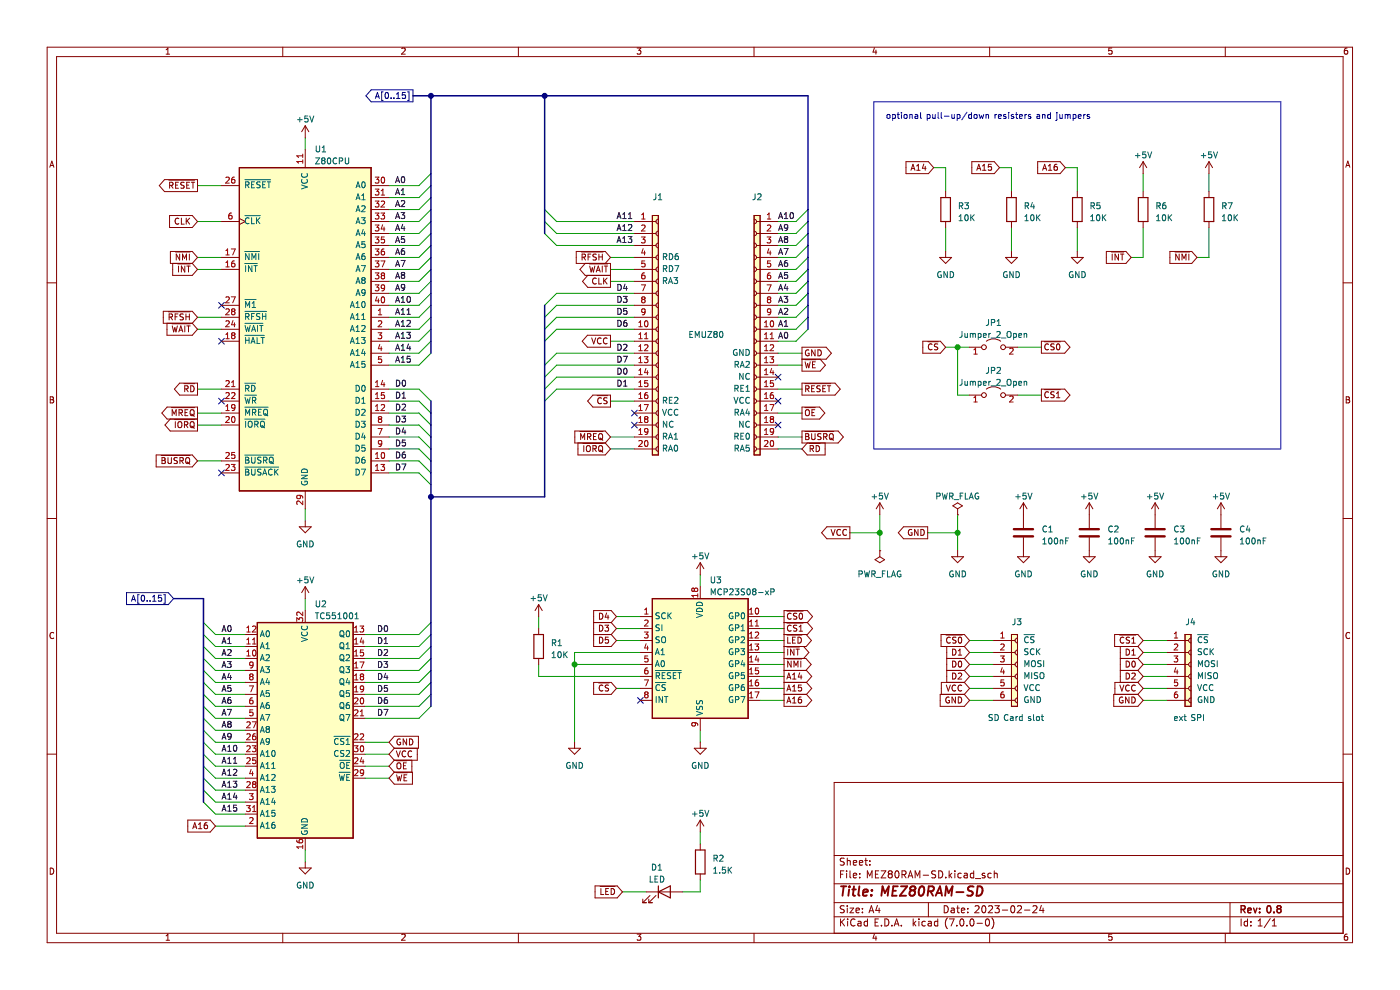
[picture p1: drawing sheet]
<svg xmlns="http://www.w3.org/2000/svg" width="297mm" height="210mm" viewBox="0 0 297 210" stroke-linecap="round" stroke-linejoin="round" font-family="sans-serif">
<path d="M0 0h296.9v210h-296.9z" fill-rule="evenodd" fill="#fff" stroke="#fff" stroke-width=".35"/>
<g fill="none" stroke="#840000" stroke-width=".21">
<path d="M10 10h276.9v190h-276.9zM12 12h272.9v186h-272.9zM35.2 11.5h.8M35.2 10.6l.4-.4v1.3M60 10v2M85.2 10.3l.5-.1 .3 .4-.8 .9h.8M110 10v2M135.2 10.2h.8l-.5 .5 .4 .1v.6l-.2 .1-.5-.1M160 10v2M185.5 10.1l-.3 1h.8M185.8 10.6v.9M209.9 10v2"/>
<path d="M235.9 10.2h-.6l-.1 .6 .6-.1 .1 .7-.2 .1-.5-.1M259.9 10v2M285.8 10.2h-.4l-.2 .3v.7l.2 .3 .5-.1-.1-.7h-.4l-.2 .2M10.6 35.5l.4-1.3 .4 1.3M10.7 35.1h.6M34.9 38.1h7v2.5h-7l-1.1-1.2zM35.8 38.2h5.5M36 39.3h.6v-.5l-.6-.1v1.2M36.3 39.3l.4 .6M37.3 39.3h.4M37.9 38.7h-.6v1.2h.6M39.1 38.7l-.7 .1v.3l.5 .3 .2 .3-.3 .2h-.5"/>
<path d="M39.6 39.3h.4M40.2 38.7h-.6v1.2h.6M40.6 38.7h.7M40.9 38.7v1.2M47 39.4h3.8M64.8 26.7v2.5M64.8 31.8v3.8M64.8 26.7l-.8 1.2M64.8 26.7l.7 1.2M78.7 39.4h3.8M192.2 34.3h4.8l1.1 1.3-1.1 1.2h-4.8zM193.3 36.1l.4-1.2 .4 1.2"/>
<path d="M193.4 35.8h.6M194.5 36.1h.7M194.5 35.2l.3-.3v1.2M196 34.8l-.3 .9h.8M196.3 35.3v.8M206.2 34.3h4.7l1.1 1.3-1.1 1.2h-4.7zM207.2 36.1l.4-1.2 .5 1.2M207.3 35.8h.6M208.4 36.1h.8M208.4 35.2l.4-.3v1.2M210.3 34.9h-.6l-.1 .6 .6-.1 .1 .6-.2 .1-.5-.1M220.1 34.3h4.8l1.1 1.3-1.1 1.2h-4.8z"/>
<path d="M221.2 36.1l.4-1.2 .4 1.2M221.3 35.8h.6M222.4 36.1h.7M222.4 35.2l.4-.3v1.2M224.2 34.9h-.3l-.2 .3-.1 .7 .3 .2 .4-.1-.1-.6-.3-.1-.3 .3M242.5 34.3v2.5M242.5 34.3l-.8 1.3M242.5 34.3l.8 1.3M256.5 34.3v2.5M256.5 34.3l-.8 1.3M256.5 34.3l.7 1.3M285.5 35.5l.4-1.3 .5 1.3"/>
<path d="M285.6 35.1h.6M10 60h2M36 45.7h4.8l1.1 1.3-1.1 1.3h-4.8zM36.2 53.3h4.6l1.1 1.3-1.1 1.3h-4.6zM36.6 55.9v2.5h4.2l1.1-1.3-1.1-1.2M37.2 53.4h3.1M37.7 56h2.6M37.9 56.4v1.3M37.9 46.4a.56 .56 0 0 0-.8 .5 .56 .56 0 0 0 .8 .5M38.1 53.9v1.3l-.7-1.3v1.3M38.5 46.3v1.2h.6M38.7 55.2v-1.3l.4 .9 .5-.9v1.3"/>
<path d="M39.2 56.4v1.3l-.7-1.3v1.3M39.5 46.3v1.2M39.6 56.4h.8M39.7 46.8l.5 .7M40 56.4v1.3M40.2 53.9v1.3M40.2 46.3l-.7 .7M47 54.6h3.8M47 57.1h3.8M47 47h3.8M50.8 46.4l1.3 .6-1.3 .6M78.7 54.6h3.8"/>
<path d="M78.7 59.7h3.8M78.7 57.1h3.8M78.7 52.1h3.8M78.7 49.5h3.8M78.7 47h3.8M78.7 41.9h3.8M78.7 44.5h3.8M123.3 53.4h4.7M123.5 54.6l.6-.1 .1-.5-.7-.1v1.3M123.8 54.6l.4 .6M124.1 55.9l-1.1 1.2 1.1 1.3h5.4M124.8 54.5h.4"/>
<path d="M125 56h3.9M125.1 56.4l.3 1.3 .2-.9 .3 .9 .3-1.3M125.4 53.9h-.6v1.3M126.5 59.1a.56 .56 0 0 0-.8 .5 .56 .56 0 0 0 .8 .5M126.5 57.7l.4-1.3 .4 1.3M126.5 54h-.7v.4l.6 .2 .1 .3-.2 .3-.5-.1M126.6 57.3h.6M127 59v1.2h.6M127.1 54.5h.7M127.1 53.9v1.3M127.8 56.4v1.3M127.8 53.9v1.3"/>
<path d="M128.1 59v1.2M128.2 56.4h.7M128.2 59.5l.6 .7M128.4 55.9l1.1-1.3-1.1-1.3h-6.2v2.6h7.3v5.1h-4.8l-1.1-1.3 1.1-1.3M128.5 56.4v1.3M128.8 59l-.7 .7M134.6 54.6h4.6M134.6 59.7h4.6M134.6 57.1h4.6M134.6 52.1h4.6M134.6 49.5h4.6M134.6 47h4.6"/>
<path d="M138.4 45.7h1.3v50.8h-1.3zM139.7 59.2a.51 .51 0 0 0-.5 .5 .51 .51 0 0 0 .5 .5M139.7 56.6a.51 .51 0 0 0-.5 .5 .51 .51 0 0 0 .5 .6M139.7 54.1a.51 .51 0 0 0-.5 .5 .51 .51 0 0 0 .5 .5M139.7 51.6a.51 .51 0 0 0-.5 .5 .51 .51 0 0 0 .5 .5M139.7 49a.51 .51 0 0 0-.5 .5 .51 .51 0 0 0 .5 .5M139.7 46.5a.51 .51 0 0 0-.5 .5 .51 .51 0 0 0 .5 .5M160 59.2a.51 .51 0 0 1 .5 .5 .51 .51 0 0 1-.5 .5M160 56.6a.51 .51 0 0 1 .5 .5 .51 .51 0 0 1-.5 .6M160 54.1a.51 .51 0 0 1 .5 .5 .51 .51 0 0 1-.5 .5M160 51.6a.51 .51 0 0 1 .5 .5 .51 .51 0 0 1-.5 .5M160 49a.51 .51 0 0 1 .5 .5 .51 .51 0 0 1-.5 .5"/>
<path d="M160 46.5a.51 .51 0 0 1 .5 .5 .51 .51 0 0 1-.5 .5M160 45.7h1.3v50.8h-1.3zM160.5 54.6h4.6M160.5 59.7h4.6M160.5 57.1h4.6M160.5 52.1h4.6M160.5 49.5h4.6M160.5 47h4.6M199.3 54.6h2.6l-1.3 1.3zM200.6 40.6v1.3M200.6 47v1.3M200.6 53.3v1.3"/>
<path d="M213.3 54.6h2.5l-1.2 1.3zM214.6 40.6v1.3M214.6 47v1.3M214.6 53.3v1.3M227.3 54.6h2.5l-1.3 1.3zM228.5 40.6v1.3M228.5 47v1.3M228.5 53.3v1.3M234.7 53.3h4.2l1.1 1.3-1.1 1.3h-4.2zM235.8 53.4h2.6M235.9 53.9v1.3M237.3 53.9v1.3l-.8-1.3v1.3"/>
<path d="M237.7 53.9h.7M238.1 53.9v1.3M242.5 40.6v1.3M242.5 47v1.3M248.2 53.3h4.6l1.1 1.3-1.1 1.3h-4.6zM249.2 53.4h3.2M250.2 53.9v1.3l-.8-1.3v1.3M250.8 55.2v-1.3l.4 .9 .4-.9v1.3M252.2 53.9v1.3M256.5 40.6v1.3M256.5 47v1.3M284.9 60h2"/>
<path d="M34.6 66h6.2l1.1 1.3-1.1 1.3h-6.2zM35.4 68.6v2.5h5.4l1.1-1.3-1.1-1.2M35.7 66.1h4.6M35.9 67.3l.6-.1v-.5l-.6-.1v1.3M36.2 67.3l.4 .6M36.5 68.7h3.8M36.5 69.1l.3 1.3 .3-.9 .2 .9 .3-1.3M37.1 67.2h.5M37.8 66.6h-.7v1.3M37.9 70.4l.5-1.3 .4 1.3M38.1 70h.6M38.9 66.7h-.7v.4l.6 .2 .1 .3-.2 .3-.5-.1"/>
<path d="M39.2 69.1v1.3M39.4 67.2h.8M39.4 66.6v1.3M39.6 69.1h.8M40 69.1v1.3M40.2 66.6v1.3M47 72.4h3.8M47 69.8h3.8M47 67.3h3.8M47 64.8h3.8M78.7 74.9h3.8M78.7 72.4h3.8"/>
<path d="M78.7 77.5h3.8M78.7 69.8h3.8M78.7 67.3h3.8M78.7 64.8h3.8M78.7 62.2h3.8M124.6 71.1h4.9v2.6h-4.9l-1.1-1.3zM125.5 71.7l.4 1.2 .5-1.2M127.5 71.8a.56 .56 0 0 0-.8 .5 .56 .56 0 0 0 .8 .5M128.8 71.8a.56 .56 0 0 0-.8 .5 .56 .56 0 0 0 .8 .5M134.6 74.9h4.6M134.6 72.4h4.6M134.6 77.5h4.6"/>
<path d="M134.6 69.8h4.6M134.6 67.3h4.6M134.6 64.8h4.6M134.6 62.2h4.6M139.7 79.5a.51 .51 0 0 0-.5 .5 .51 .51 0 0 0 .5 .5M139.7 77a.51 .51 0 0 0-.5 .5 .51 .51 0 0 0 .5 .5M139.7 74.4a.51 .51 0 0 0-.5 .5 .51 .51 0 0 0 .5 .5M139.7 71.9a.51 .51 0 0 0-.5 .5 .51 .51 0 0 0 .5 .5M139.7 69.3a.51 .51 0 0 0-.5 .5 .51 .51 0 0 0 .5 .6M139.7 66.8a.51 .51 0 0 0-.5 .5 .51 .51 0 0 0 .5 .5M139.7 64.3a.51 .51 0 0 0-.5 .5 .51 .51 0 0 0 .5 .5M139.7 61.7a.51 .51 0 0 0-.5 .5 .51 .51 0 0 0 .5 .5"/>
<path d="M160 79.5a.51 .51 0 0 1 .5 .5 .51 .51 0 0 1-.5 .5M160 77a.51 .51 0 0 1 .5 .5 .51 .51 0 0 1-.5 .5M160 74.4a.51 .51 0 0 1 .5 .5 .51 .51 0 0 1-.5 .5M160 71.9a.51 .51 0 0 1 .5 .5 .51 .51 0 0 1-.5 .5M160 69.3a.51 .51 0 0 1 .5 .5 .51 .51 0 0 1-.5 .6M160 66.8a.51 .51 0 0 1 .5 .5 .51 .51 0 0 1-.5 .5M160 64.3a.51 .51 0 0 1 .5 .5 .51 .51 0 0 1-.5 .5M160 61.7a.51 .51 0 0 1 .5 .5 .51 .51 0 0 1-.5 .5M160.5 74.9h4.6M160.5 72.4h4.6M160.5 77.5h4.6M160.5 69.8h4.6"/>
<path d="M160.5 67.3h4.6M160.5 64.8h4.6M160.5 62.2h4.6M170.1 76.2h5.2l1.1-1.3-1.1-1.2h-5.2v5h3.9l1.1-1.2-1.1-1.3M170.7 76.3h2.4M170.8 76.7l.3 1.3 .2-.9 .3 .9 .3-1.3M171.6 74.3a.58 .58 0 0 0-.8 .6 .58 .58 0 0 0 .8 .5v-.5h-.2M172.4 77.4h.4M172.9 74.2v1.3l-.7-1.3v1.3M173 76.7h-.6v1.3h.6M173.5 74.2a.64 .64 0 0 1 .7 .6 .64 .64 0 0 1-.7 .7zM195.8 72.4h3.7l1.1 1.3-1.1 1.2h-3.7z"/>
<path d="M196.8 72.5h2.3M197.7 73.1a.56 .56 0 0 0-.8 .5 .56 .56 0 0 0 .8 .5M198.9 73l-.6 .1v.3l.5 .3 .1 .3-.2 .2-.5-.1M205.7 73.7h2.5M209.2 72.4a2.54 2.54 0 0 1 3.1 0M213.3 73.7h2.5M220.9 72.4h5l1.1 1.3-1.1 1.2h-5zM221.5 72.5h3.5M222.4 73.1a.56 .56 0 0 0-.8 .5 .56 .56 0 0 0 .8 .5M223.6 73l-.6 .1v.3l.5 .3 .1 .3-.2 .2-.5-.1M224.2 73.1l.2-.2a.68 .68 0 0 1 .5 .7 .68 .68 0 0 1-.5 .6l-.3-.5zM10.7 84.2h.4l.2 .2-.2 .4 .2 .1 .1 .3-.2 .3h-.5z"/>
<path d="M10.7 84.8h.4M33.1 96.5h7.7l1.1 1.3-1.1 1.2h-7.7zM34.2 96.6h6.1M34.4 97.1h.4l.2 .2-.2 .4 .2 .1 .1 .3-.3 .2h-.4zM34.4 97.7h.4M35.6 97.1v1l.3 .2h.2l.3-.2v-1M36.1 88.9l-1.1 1.3 1.1 1.2h5.8v-5.1h-6.5l-1.1 1.3 1.1 1.3h6.5M36.4 86.5h4.9M36.5 88.2v-1.3l.5 .9 .4-.9v1.3M37 89h4.3M37.2 89.4v1.3M37.6 97.1l-.6 .1v.3l.5 .3 .1 .3-.2 .2h-.5"/>
<path d="M37.8 89.6l.2-.2a.43 .43 0 0 1 .6 .5v.4a.42 .42 0 0 1-.4 .4 .42 .42 0 0 1-.5-.4zM38 87.6l.6-.1v-.5l-.6-.1v1.3M38.1 81.3h3.8v2.5h-3.8l-1.1-1.3zM38.2 97.7h.6v-.5l-.6-.1v1.2M38.3 87.6l.4 .6M38.5 97.7l.4 .6M39 81.4h2.3M39.1 90.1h.6l.1-.5-.7-.2v1.3M39.2 82.5l.6-.1 .1-.5-.7-.1v1.3M39.2 87.5h.5M39.4 90.1l.5 .6M39.4 97.2l.3-.1a.43 .43 0 0 1 .5 .4v.4a.42 .42 0 0 1-.4 .5 .42 .42 0 0 1-.4-.5z"/>
<path d="M39.5 82.5l.4 .6M39.6 98l.7 .5M39.9 86.9h-.7v1.3h.7M40.4 87.1l.2-.2a.43 .43 0 0 1 .6 .4v.5a.42 .42 0 0 1-.4 .4 .42 .42 0 0 1-.5-.4zM40.4 89.6l.2-.2a.43 .43 0 0 1 .6 .5v.4a.42 .42 0 0 1-.4 .4 .42 .42 0 0 1-.5-.4zM40.5 81.8a.64 .64 0 0 1 .7 .7 .64 .64 0 0 1-.7 .6zM40.6 90.4l.6 .4M40.6 87.9l.6 .4M47 85.1h3.8M47 82.5h3.8M47 90.2h3.8M47 87.6h3.8"/>
<path d="M47 97.8h3.8M78.7 85.1h3.8M78.7 82.5h3.8M78.7 95.2h3.8M78.7 92.7h3.8M78.7 90.2h3.8M78.7 87.6h3.8M78.7 97.8h3.8M121.9 91.4h6.5l1.1 1.3-1.1 1.3h-6.5zM122.6 94v2.5h5.8l1.1-1.3-1.1-1.2M123 91.5h5M123.2 93.3v-1.3l.4 .9 .4-.9v1.3"/>
<path d="M123.7 94.1h4.3M123.8 94.5v1.3M124.5 94.7l.2-.2a.43 .43 0 0 1 .5 .4v.5a.42 .42 0 0 1-.4 .4 .42 .42 0 0 1-.4-.4zM124.6 92.7l.6-.1 .1-.5-.7-.1v1.3M124.9 92.7l.5 .6M125.8 83.8h3.7v2.6h-3.7l-1.1-1.3zM125.8 95.2l.6-.1v-.5l-.6-.1v1.3M125.9 92.6h.4M126.1 95.2l.4 .6M126.5 92h-.6v1.3h.6M126.7 83.9h2.2M127.1 94.7l.2-.2a.43 .43 0 0 1 .5 .4v.5a.42 .42 0 0 1-.4 .4 .42 .42 0 0 1-.4-.4z"/>
<path d="M127.1 92.2l.2-.2a.43 .43 0 0 1 .5 .4v.4a.42 .42 0 0 1-.4 .5 .42 .42 0 0 1-.4-.5zM127.2 93l.7 .4M127.2 95.5l.7 .4M127.6 84.5a.56 .56 0 0 0-.8 .5 .56 .56 0 0 0 .8 .5M128.8 84.4l-.7 .1v.4l.6 .2 .1 .3-.3 .2h-.4M134.6 85.1h4.6M134.6 82.5h4.6M134.6 95.2h4.6M134.6 92.7h4.6M134.6 90.2h4.6M134.6 87.6h4.6M134.6 80h4.6"/>
<path d="M139.7 94.7a.51 .51 0 0 0-.5 .5 .51 .51 0 0 0 .5 .5M139.7 92.2a.51 .51 0 0 0-.5 .5 .51 .51 0 0 0 .5 .5M139.7 89.7a.51 .51 0 0 0-.5 .5 .51 .51 0 0 0 .5 .5M139.7 87.1a.51 .51 0 0 0-.5 .5 .51 .51 0 0 0 .5 .5M139.7 84.6a.51 .51 0 0 0-.5 .5 .51 .51 0 0 0 .5 .5M139.7 82a.51 .51 0 0 0-.5 .5 .51 .51 0 0 0 .5 .5M160 94.7a.51 .51 0 0 1 .5 .5 .51 .51 0 0 1-.5 .5M160 92.2a.51 .51 0 0 1 .5 .5 .51 .51 0 0 1-.5 .5M160 89.7a.51 .51 0 0 1 .5 .5 .51 .51 0 0 1-.5 .5M160 87.1a.51 .51 0 0 1 .5 .5 .51 .51 0 0 1-.5 .5M160 84.6a.51 .51 0 0 1 .5 .5 .51 .51 0 0 1-.5 .5M160 82a.51 .51 0 0 1 .5 .5 .51 .51 0 0 1-.5 .5"/>
<path d="M160.5 85.1h4.6M160.5 82.5h4.6M160.5 95.2h4.6M160.5 92.7h4.6M160.5 90.2h4.6M160.5 87.6h4.6M160.5 80h4.6M170.1 81.3h7l1.1 1.2-1.1 1.3h-7zM170.1 86.3h3.8l1.1 1.3-1.1 1.3h-3.8zM170.1 91.4h7.7l1.1 1.3-1.1 1.3h-7.7zM170.7 81.4h5.5M170.7 86.5h2.3"/>
<path d="M170.7 91.5h6.2M170.9 82.5l.6-.1 .1-.5-.7-.1v1.3M170.9 92h.4l.3 .2-.3 .4 .3 .1v.3l-.2 .3h-.5zM170.9 87.1l.3-.2a.43 .43 0 0 1 .5 .4v.5a.42 .42 0 0 1-.4 .4 .42 .42 0 0 1-.4-.4zM170.9 92.6h.4M171.2 82.5l.4 .6M171.2 94l-1.1 1.2 1.1 1.3h3.8v-2.5M171.7 94.1h2.3M171.9 95.2l.6-.1v-.5l-.6-.1v1.3M172.2 95.2l.4 .6M172.2 82.4h.4M172.2 92v1l.2 .3h.3l.2-.3v-1"/>
<path d="M172.2 87.5h.5M172.8 81.8h-.6v1.3h.6M172.9 86.9h-.7v1.3h.7M173.1 94.5a.64 .64 0 0 1 .8 .7 .64 .64 0 0 1-.8 .6zM174 81.9h-.7v.4l.6 .3 .1 .3-.2 .2-.5-.1M174.2 92l-.7 .1v.4l.6 .2 .1 .3-.3 .3-.4-.1M174.5 82.4h.5M174.7 92.7l.6-.1 .1-.5-.7-.1v1.3M175 92.7l.5 .6M175.1 81.8h-.6v1.3h.6M175.5 81.8h.7M175.9 81.8v1.3"/>
<path d="M176 92.2l.2-.2a.43 .43 0 0 1 .6 .4v.4a.42 .42 0 0 1-.4 .5 .42 .42 0 0 1-.5-.5zM176.2 93l.6 .4M205.7 83.8h2.5M209.2 82.5a2.54 2.54 0 0 1 3.1 0M213.3 83.8h2.5M220.9 82.5h5l1.1 1.3-1.1 1.3h-5zM221.5 82.7h3.5M222.4 83.2a.56 .56 0 0 0-.8 .5 .56 .56 0 0 0 .8 .5M223.6 83.2h-.6v.4l.5 .2 .1 .3-.2 .3-.5-.1M224.1 84.4h.7M224.1 83.5l.4-.4v1.3M285.6 84.2h.4l.3 .2-.3 .4 .3 .1v.3l-.2 .3h-.5z"/>
<path d="M285.6 84.8h.4M10 110h2M47 100.3h3.8M63.5 111.7h2.5l-1.2 1.3zM64.8 104.1v3.8M64.8 110.5v1.2M78.7 100.3h3.8M148.6 119.4v2.5M148.6 119.4l-.8 1.2M148.6 119.4l.7 1.2M175.4 111.7h4.9v2.6h-4.9l-1.1-1.3zM176.3 112.3l.4 1.3 .5-1.3"/>
<path d="M178.3 112.4a.56 .56 0 0 0-.8 .5 .56 .56 0 0 0 .8 .5M179.6 112.4a.56 .56 0 0 0-.8 .5 .56 .56 0 0 0 .8 .5M185.6 118.7l1-.6 1.1 .6-1.1 .7zM186.6 116.8h.1M186.6 106.7l-.7 1.2M186.6 106.7v2.5M186.6 116.8v1.3M186.6 106.7l.8 1.2M191.7 111.7h5.1v2.6h-5.1l-1.1-1.3zM193.4 112.4a.58 .58 0 0 0-.7 .5 .58 .58 0 0 0 .8 .5v-.4h-.3M194.8 112.3v1.3l-.8-1.3v1.3M195.4 112.3a.64 .64 0 0 1 .7 .6 .64 .64 0 0 1-.7 .7z"/>
<path d="M201.9 118.1h2.5l-1.3 1.3zM202.1 107.3l1-.6 1.1 .6-1.1 .6zM203.1 109.2h.1M203.1 107.9v1.3M203.1 116.8v1.3M215.8 118.1h2.6l-1.3 1.3zM217.1 106.7v5.3M217.1 114v4.1M217.1 106.7l-.7 1.2M217.1 106.7l.8 1.2M229.8 118.1h2.6l-1.3 1.3zM231.1 106.7v5.3"/>
<path d="M231.1 114v4.1M231.1 106.7l-.8 1.2M231.1 106.7l.7 1.2M243.8 118.1h2.5l-1.3 1.3zM245 106.7v5.3M245 114v4.1M245 106.7l-.7 1.2M245 106.7l.8 1.2M257.7 118.1h2.6l-1.3 1.3zM259 106.7l-.7 1.2M259 106.7v5.3M259 114v4.1"/>
<path d="M259 106.7l.8 1.2M284.9 110h2M11.4 134.3a.58 .58 0 0 0-.8 .5 .58 .58 0 0 0 .8 .5M52.1 134.6h2.5M52.1 139.7h2.5M52.1 137.1h2.5M64.8 124.4l-.8 1.3M64.8 124.4v2.6M64.8 129.5v2.6M64.8 124.4l.7 1.3M74.9 134.6h2.6M74.9 139.7h2.6"/>
<path d="M74.9 137.1h2.6M114.3 128.2v2.6M114.3 133.3v1.3M114.3 139.7v1.2M114.3 128.2l-.8 1.3M114.3 128.2l.7 1.3M125.9 134.6h3.8M125.9 132.1h3.8M127.2 135.2a.64 .64 0 0 1 .7 .6 .64 .64 0 0 1-.7 .6zM127.2 132.6a.64 .64 0 0 1 .7 .7 .64 .64 0 0 1-.7 .6zM127.2 130.1a.64 .64 0 0 1 .7 .6 .64 .64 0 0 1-.7 .6zM128.3 132.6h.8l-.4 .5 .3 .1v.6l-.1 .1-.6-.1"/>
<path d="M128.7 130l-.3 .9h.8M129 130.5v.8M129 135.2h-.6v.6l.6-.1v.6l-.1 .1-.5-.1M129.7 132.1l1.1-1.3-1.1-1.3h-3.8v7.6h3.8l1.1-1.2-1.1-1.3M129.7 132.1l1.1 1.2-1.1 1.3M135.9 130.8h2.5M135.9 133.3h2.5M135.9 135.9h2.5M135.9 138.4h2.5M148.6 124.4v2.6M158.7 130.8h2.6M158.7 133.3h2.6"/>
<path d="M158.7 135.9h2.6M158.7 138.4h2.6M166.3 139.7h4.7l1.1 1.2-1.1 1.3h-4.7M166.3 132.1h5M166.9 137.2h2.7M166.9 132.2h3.5M166.9 134.7h3.2M166.9 129.6h3.5M166.9 139.8h3.2M167.1 135.2v1.2h.6M167.1 137.7v1.3M167.8 132.7a.56 .56 0 0 0-.8 .6 .56 .56 0 0 0 .8 .5"/>
<path d="M167.8 130.2a.56 .56 0 0 0-.8 .5 .56 .56 0 0 0 .8 .5M168.1 135.8h.5M168.4 137.7v1.3l-.7-1.3v1.3M168.7 135.2h-.6v1.2h.6M168.9 137.7h.7M169 132.7h-.6v.4l.5 .2 .1 .3-.2 .3-.5-.1M169 130.1l-.6 .1v.4l.5 .2 .1 .3-.2 .2h-.5M169.2 137.7v1.3M169.3 135.2a.64 .64 0 0 1 .7 .6 .64 .64 0 0 1-.7 .6zM169.5 133.9h.8M169.5 133l.4-.4v1.3M169.6 130.2l.2-.1a.68 .68 0 0 1 .5 .6 .68 .68 0 0 1-.5 .6l-.3-.4z"/>
<path d="M170.5 137.1l1.1 1.3-1.1 1.3M171 134.6l1.1 1.3-1.1 1.2h-4.7M171.3 132.1l1.1-1.3-1.1-1.3h-5v20.3h4.8l1.1-1.2-1.1-1.3M171.3 132.1l1.1 1.2-1.1 1.3h-5M199.6 134.6h5l1.1 1.3-1.1 1.2h-5zM200.7 134.7h3.4M200.8 139.7h3.8M200.8 137.1v7.7M201.6 135.3a.56 .56 0 0 0-.8 .5 .56 .56 0 0 0 .8 .5M202.1 137.7a.64 .64 0 0 1 .7 .6 .64 .64 0 0 1-.7 .7zM202.8 135.2l-.7 .1v.3l.6 .3 .1 .3-.2 .2h-.5M203.3 139h.7"/>
<path d="M203.3 138.1l.4-.4v1.3M203.4 135.3l.2-.1a.68 .68 0 0 1 .4 .6 .68 .68 0 0 1-.4 .6l-.3-.5zM204.6 139.7l1.1 1.2-1.1 1.3h-3.8M204.6 137.1l1.1 1.3-1.1 1.3M210.8 135.9h4.5M210.8 138.4h4.5M214.6 134.6h1.2v15.2h-1.2zM215.8 137.9a.51 .51 0 0 0-.5 .5 .51 .51 0 0 0 .5 .5M215.8 135.4a.51 .51 0 0 0-.5 .5 .51 .51 0 0 0 .5 .5M236.5 134.6h4.9l1.1 1.3-1.1 1.2h-4.9zM237.5 134.7h3.5M237.7 139.7h3.7"/>
<path d="M237.7 137.1v7.7M238.4 135.3a.56 .56 0 0 0-.8 .5 .56 .56 0 0 0 .8 .5M238.9 137.7a.64 .64 0 0 1 .7 .6 .64 .64 0 0 1-.7 .7zM239.6 135.2l-.6 .1v.3l.5 .3 .1 .3-.2 .2h-.5M240.1 136.4h.7M240.1 139h.7M240.1 135.5l.4-.3v1.2M240.1 138.1l.4-.4v1.3M241.4 139.7l1.1 1.2-1.1 1.3h-3.7M241.4 137.1l1.1 1.3-1.1 1.3M247.6 135.9h4.6M247.6 138.4h4.6"/>
<path d="M251.4 134.6h1.3v15.2h-1.3zM252.7 137.9a.51 .51 0 0 0-.5 .5 .51 .51 0 0 0 .5 .5M252.7 135.4a.51 .51 0 0 0-.5 .5 .51 .51 0 0 0 .5 .5M286.3 134.3a.58 .58 0 0 0-.8 .5 .58 .58 0 0 0 .8 .5M10 160h2M52.1 149.8h2.5M52.1 147.3h2.5M52.1 144.8h2.5M52.1 142.2h2.5M52.1 157.5h2.5M52.1 152.4h2.5M52.1 160h2.5"/>
<path d="M52.1 154.9h2.5M74.9 149.8h2.6M74.9 147.3h2.6M74.9 144.8h2.6M74.9 142.2h2.6M74.9 157.5h2.6M74.9 152.4h2.6M74.9 160h2.6M83.6 156.2h5.2v2.5h-5.2l-1.1-1.2zM83.6 158.7l-1.1 1.3 1.1 1.3M84.1 159.3l.4 1.2 .4-1.2M84.9 156.8a.58 .58 0 0 0-.7 .6 .58 .58 0 0 0 .8 .5v-.4h-.3"/>
<path d="M86.1 159.4a.56 .56 0 0 0-.8 .5 .56 .56 0 0 0 .8 .5M86.3 156.7v1.3l-.8-1.3v1.3M86.9 156.7a.64 .64 0 0 1 .7 .7 .64 .64 0 0 1-.7 .6zM87.3 159.4a.56 .56 0 0 0-.7 .5 .56 .56 0 0 0 .7 .5M88.5 158.7v2.6h-4.9M120.6 158.7h2.6l-1.3 1.3zM121.9 157.5v1.2M125.9 144.8h3.8l1.1 1.2-1.1 1.3h-3.8zM127 144.9h2.2M127.9 145.4a.56 .56 0 0 0-.8 .5 .56 .56 0 0 0 .8 .6M129.1 145.4h-.7v.4l.6 .2 .1 .3-.2 .3-.5-.1M135.9 148.6h2.5"/>
<path d="M135.9 140.9h2.5M135.9 143.5h2.5M135.9 146h2.5M147.3 158.7h2.5l-1.2 1.3zM148.6 152.4v2.5M148.6 157.5v1.2M158.7 148.6h2.6M158.7 140.9h2.6M158.7 143.5h2.6M158.7 146h2.6M166.3 147.3h4.8M166.3 144.8h4.8"/>
<path d="M166.3 142.2h4.8l1.1 1.3-1.1 1.3M166.9 149.1l.4-1.2 .5 1.2M166.9 146.6l.4-1.3 .5 1.3M166.9 144l.4-1.2 .5 1.2M167 148.8h.7M167 146.2h.7M167 143.7h.7M167.8 140.2v1.3l-.7-1.3v1.3M168.1 149.1h.8M168.1 143.1l.4-.3v1.2M168.1 145.7l.4-.4v1.3M168.1 148.2l.4-.3v1.2"/>
<path d="M168.1 146.6h.8M168.1 144h.8M168.4 141.5v-1.3l.5 .9 .4-.9v1.3M169.6 142.7l-.3 .9h.8M169.9 140.2v1.3M169.9 147.9h-.3l-.2 .3-.1 .7 .3 .2 .4-.1-.1-.6-.3-.1-.3 .3M169.9 143.2v.8M170 145.3h-.6l-.1 .6h.6l.1 .6-.2 .1-.5-.1M171.1 144.8l1.1 1.2-1.1 1.3M199.5 147.3h5.1l1.1 1.3-1.1 1.2h-5.1zM200.8 145.3l.4 1.3 .4-1.3M200.8 142.2h3.8l1.1 1.3-1.1 1.3"/>
<path d="M201.4 147.9a.58 .58 0 0 0-.8 .6 .58 .58 0 0 0 .8 .5v-.4h-.2M202.1 142.8a.64 .64 0 0 1 .7 .6 .64 .64 0 0 1-.7 .6zM202.1 140.2a.64 .64 0 0 1 .7 .7 .64 .64 0 0 1-.7 .6zM202.7 147.9v1.2l-.7-1.2v1.2M202.7 145.4a.56 .56 0 0 0-.7 .5 .56 .56 0 0 0 .7 .6M203.3 147.9a.64 .64 0 0 1 .7 .6 .64 .64 0 0 1-.7 .6zM203.3 142.9l.5-.1 .2 .3-.8 .9h.8M203.4 140.4l.2-.2a.68 .68 0 0 1 .4 .7 .68 .68 0 0 1-.4 .6l-.3-.5zM204 145.4a.56 .56 0 0 0-.8 .5 .56 .56 0 0 0 .8 .6M204.6 144.8h-4.9v2.5M204.6 144.8l1.1 1.2-1.1 1.3M210.8 148.6h4.5"/>
<path d="M210.8 140.9h4.5M210.8 143.5h4.5M210.8 146h4.5M215.8 148.1a.51 .51 0 0 0-.5 .5 .51 .51 0 0 0 .5 .5M215.8 145.5a.51 .51 0 0 0-.5 .5 .51 .51 0 0 0 .5 .5M215.8 143a.51 .51 0 0 0-.5 .5 .51 .51 0 0 0 .5 .5M215.8 140.4a.51 .51 0 0 0-.5 .5 .51 .51 0 0 0 .5 .6M236.3 147.3h5.1l1.1 1.3-1.1 1.2h-5.1zM237.6 145.3l.4 1.3 .4-1.3M237.7 142.2h3.7l1.1 1.3-1.1 1.3M238.2 147.9a.58 .58 0 0 0-.8 .6 .58 .58 0 0 0 .8 .5v-.4h-.2M238.9 142.8a.64 .64 0 0 1 .7 .6 .64 .64 0 0 1-.7 .6z"/>
<path d="M238.9 140.2a.64 .64 0 0 1 .7 .7 .64 .64 0 0 1-.7 .6zM239.5 147.9v1.2l-.7-1.2v1.2M239.6 145.4a.56 .56 0 0 0-.8 .5 .56 .56 0 0 0 .8 .6M240.1 147.9a.64 .64 0 0 1 .7 .6 .64 .64 0 0 1-.7 .6zM240.1 142.9l.5-.1 .2 .3-.7 .9h.7M240.2 140.4l.2-.2a.68 .68 0 0 1 .5 .7 .68 .68 0 0 1-.5 .6l-.3-.5zM240.8 145.4a.56 .56 0 0 0-.8 .5 .56 .56 0 0 0 .8 .6M241.4 144.8h-4.9v2.5M241.4 144.8l1.1 1.2-1.1 1.3M247.6 148.6h4.6M247.6 140.9h4.6M247.6 143.5h4.6"/>
<path d="M247.6 146h4.6M252.7 148.1a.51 .51 0 0 0-.5 .5 .51 .51 0 0 0 .5 .5M252.7 145.5a.51 .51 0 0 0-.5 .5 .51 .51 0 0 0 .5 .5M252.7 143a.51 .51 0 0 0-.5 .5 .51 .51 0 0 0 .5 .5M252.7 140.4a.51 .51 0 0 0-.5 .5 .51 .51 0 0 0 .5 .6M284.9 160h2M39.8 174h4.8l1.1 1.2-1.1 1.3h-4.8zM40.9 175.8l.4-1.3 .4 1.3M41 175.4h.6M42.1 175.8h.7M42.1 174.9l.4-.4v1.3M43.9 174.5l-.3 .1-.2 .2-.1 .7 .3 .3 .4-.1-.1-.6-.3-.1-.3 .2"/>
<path d="M52.1 175.2h2.5M52.1 162.5h2.5M52.1 167.6h2.5M52.1 165.1h2.5M52.1 170.1h2.5M52.1 172.7h2.5M64.8 177.8v2.5M74.9 162.5h2.6M74.9 165.1h2.6M83.6 163.8h3.9v2.5h-3.9l-1.1-1.2zM83.6 161.3l-1.1 1.2 1.1 1.3M84.1 163.9h2.3"/>
<path d="M84.1 161.4h2.2M84.1 164.4l.3 1.2 .3-.9 .2 .9 .3-1.2M84.3 162l.2-.2a.43 .43 0 0 1 .5 .4v.5a.42 .42 0 0 1-.4 .4 .42 .42 0 0 1-.4-.4zM85.6 162.4h.4M85.7 165h.4M86.2 161.8h-.6v1.3h.6M86.3 164.4h-.6v1.2h.6M87.4 161.3v2.5M148.6 174v2.5M148.6 179v1.3M148.6 174l-.8 1.2M148.6 174l.7 1.2"/>
<path d="M284.9 166h-107.9v32M10.7 184.1a.66 .66 0 0 1 .7 .7 .66 .66 0 0 1-.7 .6zM35.2 198.5l.4-.4v1.3M35.2 199.4h.8M60 198v2M63.5 184.1h2.5l-1.2 1.3zM64.8 182.8v1.3M85.2 198.3l.5-.2 .3 .4-.8 .9h.8M110 198v2M126.2 187.9h4.7l1.1 1.3-1.1 1.3h-4.7zM127.3 188h3.2M127.5 188.5v1.3h.6"/>
<path d="M128.5 189.1h.4M129.1 188.5h-.6v1.3h.6M129.7 188.5a.64 .64 0 0 1 .7 .6 .64 .64 0 0 1-.7 .7zM135.2 198.1h.8l-.5 .5 .4 .2v.5l-.2 .1-.5-.1M136.4 191.5h.7M136.4 190.7v.8M137.1 189.2h7.6M137.6 191.5h.8M137.6 190.7v.8M137.9 190l-1.5 1.5M139.2 190l-1.6 1.5M148.6 185.4v1.3"/>
<path d="M160 198v2M177 194.5h107.9M177 191.5h107.9M177 187.5h107.9M177 181.5h107.9M178.3 194.9v1.5M178.3 185.4h.5M178.5 195.6l.7 .8M179 184.7h-.7v1.5M179.1 192.2l-.6-.1-.2 .2v.4l.7 .3 .1 .3-.3 .3-.6-.1M179.1 182.1l-.6-.1-.2 .2v.4l.7 .3 .1 .3-.3 .3h-.6M179.2 194.9l-.9 .9"/>
<path d="M179.6 184.7v.2M179.6 185.2v1M179.7 182v1.5M179.7 192.1v.2M179.7 192.6v1M179.7 182.7l.3-.2 .3 .1 .1 .9M179.8 194.9v.2M179.8 195.4v1M180.3 192.6h.8l-.8 1h.8M180.3 184.7v1.3l.2 .2M181 185.7l.7-.1v-.3l-.5-.1-.2 .2 .1 .8h.6M181 183l.7-.1v-.3l-.5-.1-.2 .2 .1 .8h.6"/>
<path d="M181.4 195.1a.71 .71 0 0 0-1 .5 .71 .71 0 0 0 .7 .8l.3-.1M181.6 193.1l.7-.1-.1-.3-.4-.1-.2 .2 .1 .7h.5M182 195.5h.6l.1 .9M182.3 183l.7-.1v-.3l-.5-.1-.2 .2 .1 .8h.6M182.4 186.1v.1M182.4 185.3v.1M182.7 195.8h-.5l-.2 .3 .2 .3 .5-.1M183 192.7v.1M183 193.5v.1M183.5 182.5h.5M183.7 182v1.3l.3 .2M184 186.2v-1.5l.5 1.1 .5-1.1v1.5"/>
<path d="M184 195.5l-.4-.1-.3 .3 .2 .6h.5M184 194.9v1.5M184.4 193.6l.5-1.5 .5 1.5M184.5 193.2h.7M184.5 183.4v.1M184.5 182.6v.1M185.5 198.1l-.3 .9h.8M185.6 195.6h.5M185.7 185.4h.5M185.8 198.6v.8M186.1 192l-.3 1.1h.9M186.4 194.9h-.8v1.5h.8"/>
<path d="M186.4 184.7h-.7v1.5h.7M186.5 192.6v1M186.9 184.7h1l-1 1.5h1M187 196.3v.1M187.7 194.9a.76 .76 0 0 1 .9 .8 .76 .76 0 0 1-.9 .7zM188.7 185.4l-.3-.3 .3-.4h.3l.3 .3-.3 .4M188.7 185.4l-.3 .3 .1 .4 .2 .1h.4l.2-.3-.1-.4-.2-.1M188.7 185.4h.3M189.2 196.3v.1M189.7 196.4l.5-1.5 .5 1.5M189.9 196h.7M190 184.9l.2-.2a.8 .8 0 0 1 .5 .8 .8 .8 0 0 1-.5 .7l-.3-.5z"/>
<path d="M191.2 196.3v.1M191.4 185.5l.7-.1 .1-.2-.1-.3-.7-.2v1.5M191.7 185.5l.5 .7M192.6 186.2l.5-1.5 .5 1.5M192.8 185.8h.7M193.7 194.9v1.5M193.9 195.8l.4 .6M194.1 186.2v-1.5l.5 1.1 .5-1.1v1.5M194.3 195.4l-.6 .6M194.9 194.9v.2M194.9 195.4v1M195.9 185.7h1.1"/>
<path d="M196.3 195.5l-.4-.1-.3 .3 .1 .6h.6M196.9 195.5h.6l.1 .9M197 191.5v3M197.6 195.8h-.5l-.2 .3 .2 .3 .5-.1M198.5 184.8l-.6-.1-.2 .2v.4l.7 .3 .1 .3-.3 .3h-.6M198.9 195.5l-.4-.1-.3 .3 .2 .6h.5M198.9 194.9v1.5M199.1 184.7a.76 .76 0 0 1 .9 .8 .76 .76 0 0 1-.9 .7zM200.3 192.1a.76 .76 0 0 1 .9 .8 .76 .76 0 0 1-.9 .7zM200.6 186.1v.1M201 194.7a1.72 1.72 0 0 0 0 2.3M201.4 184.7v1.5"/>
<path d="M201.4 194.9h1l-.6 1.5M201.5 185.7l.4 .5M201.8 192.7h.6l.1 .9M201.9 185.2l-.5 .6M202.5 193h-.5l-.3 .3 .3 .3 .5-.1M202.6 184.7v.2M202.6 185.2v1M203 192.6h.5M203 196.3v.1M203.2 192.1v1.3l.3 .2M203.8 195.1l.2-.2a.8 .8 0 0 1 .5 .8 .8 .8 0 0 1-.5 .7l-.4-.6zM203.9 185.3l-.4-.1-.3 .3 .2 .7h.5"/>
<path d="M204 193.1l.7-.1-.1-.3-.4-.1-.2 .2v.7h.6M204.6 185.3h.5l.1 .9M205.1 196.3v.1M205.2 185.6l-.5 .1-.2 .2 .2 .3h.5M205.3 193.5v.1M205.3 192.7v.1M205.9 195.1l.2-.2a.8 .8 0 0 1 .5 .8 .8 .8 0 0 1-.5 .7l-.3-.6zM206.6 185.3l-.5-.1-.2 .3 .1 .7h.6M206.6 184.7v1.5M206.9 192.3l.5-.2 .3 .4-.9 1.1h.9M206.9 186.4h1.2M207.3 195.8h1.1"/>
<path d="M208.4 192.3l.2-.2a.8 .8 0 0 1 .6 .8 .8 .8 0 0 1-.6 .7l-.3-.6zM208.9 185.3l-.3-.1-.2 .2v.3l.5 .1v.4h-.5M209.2 195.1l.2-.2a.8 .8 0 0 1 .5 .8 .8 .8 0 0 1-.5 .7l-.3-.6zM209.7 192.3l.6-.2 .3 .4-1 1.1h1M209.9 198v2M210.3 185.3l-.4-.1-.3 .3 .1 .7h.6M210.4 194.7a1.72 1.72 0 0 1 0 2.3M210.9 185.4l.2-.2 .4 .1 .1 .9M210.9 184.7v1.5M211.1 192.1h.9l-.5 .6 .4 .1v.7l-.2 .1-.6-.1M212.6 193h1.2M214.6 192.3l.2-.2a.8 .8 0 0 1 .5 .8 .8 .8 0 0 1-.5 .7l-.4-.6z"/>
<path d="M215.8 192.3l.6-.2 .3 .4-.9 1.1h.9M217.3 193h1.2M219.1 192.3l.6-.2 .3 .4-.9 1.1h.9M220.9 192l-.3 1.1h.9M221.3 192.6v1M235.9 198.1h-.6l-.1 .7 .6-.1 .1 .6-.2 .1-.5-.1M259.9 198v2M260.9 191.5v6.5M263.3 194.9v1.5M264.7 195.5l-.5-.1-.3 .3 .2 .6h.6M264.7 194.9v1.5M265.4 196.3v.1"/>
<path d="M265.4 195.5v.1M266.9 196.4h.9M266.9 195.3l.4-.4v1.5M269.5 194.8l-1.3 2M269.9 196.4h.9M269.9 195.3l.4-.4v1.5M285.6 184.1a.66 .66 0 0 1 .7 .7 .66 .66 0 0 1-.7 .6zM285.8 198.1l-.4 .1-.2 .3v.7l.2 .2 .5-.1-.1-.6-.4-.1-.2 .3"/>
<circle cx="208.7" cy="73.7" r=".51"/>
<circle cx="212.8" cy="73.7" r=".51"/>
<circle cx="208.7" cy="83.8" r=".51"/>
<circle cx="212.8" cy="83.8" r=".51"/>
</g>
<path d="M263.3 192.9l.7-.1 .2-.2-.1-.3-.8-.2v1.5M263.7 192.9l.5 .7M264.7 193.1l.7-.1v-.3l-.5-.1-.2 .2 .1 .7h.6M265.9 192.6l.4 1 .3-1M267.2 193.5v.1M267.2 192.7v.1M268.9 192.3l.2-.2a.8 .8 0 0 1 .5 .8 .8 .8 0 0 1-.5 .7l-.3-.6zM270.3 193.5v.1M271.2 192.8l-.3-.3 .3-.4h.3l.3 .3-.3 .4M271.2 192.8l-.3 .2 .1 .5 .2 .1 .4-.1 .2-.2-.1-.4-.2-.1M271.2 192.8h.3" fill="none" stroke="#840000" stroke-width=".3"/>
<g fill="none" stroke="#840000" stroke-width=".4">
<path d="M178.4 188h1.2M179 188l-.3 2M180.1 188.7l-.1 1.3M180.2 188v.2M180.8 188.7h.8M181.2 188l-.2 1.7v.2l.4 .1M182.3 188l-.2 1.7 .3 .3M183.1 189.3l1-.2-.1-.3h-.7l-.2 .9 .2 .3 .6-.1M184.8 189.8v.2M185 188.8v.2M187 190l.2-2 .5 1.4 .9-1.4-.3 2M189.4 189h.7"/>
<path d="M190.5 188h-1l-.2 2h.9M191.1 188h1.4l-1.6 2h1.3M193.4 188.9l-.3-.2v-.3a.64 .64 0 0 1 1.1-.2v.3l-.4 .4M193.4 188.9a.65 .65 0 0 0-.3 1 .65 .65 0 0 0 .8-.1 .65 .65 0 0 0 .1-.8l-.2-.1M193.4 188.9h.4M195.2 188.2l.5-.2a1.19 1.19 0 0 1-.4 2l-.3-.2-.1-.6zM196.9 189.1h.8l.3-.2a.51 .51 0 0 0-.2-.9h-.8l-.2 2M197.4 189.1l.5 .9M198.5 190l.9-2 .4 2M198.8 189.4h.9M200.5 190l.2-2 .5 1.4 .9-1.4-.3 2M202.9 189.2h1.5"/>
<path d="M206.5 188.1a.85 .85 0 0 0-1 .1l-.1 .6 .9 .4-.1 .6a.85 .85 0 0 1-1 .1M207.4 188a.96 .96 0 0 1 1 .6 .96 .96 0 0 1-.2 1.1l-.6 .3h-.4z"/>
</g>
<g fill="#ffffc2" stroke="#ffffc2" stroke-width=".35">
<path d="M138.4 127h20.3v25.4h-20.3z" fill-rule="evenodd"/>
<path d="M160 45.7h1.3v50.8h-1.3z" fill-rule="evenodd"/>
<path d="M251.4 134.6h1.3v15.2h-1.3z" fill-rule="evenodd"/>
<path d="M214.6 134.6h1.2v15.2h-1.2z" fill-rule="evenodd"/>
<path d="M50.8 35.6h27.9v68.5h-27.9z" fill-rule="evenodd"/>
<path d="M54.6 132.1h20.3v45.7h-20.3z" fill-rule="evenodd"/>
<path d="M138.4 45.7h1.3v50.8h-1.3z" fill-rule="evenodd"/>
</g>
<path d="M50.8 35.6h27.9v68.5h-27.9zM199.6 41.9h2v5.1h-2zM213.6 41.9h2v5.1h-2zM227.5 41.9h2.1v5.1h-2.1zM241.5 41.9h2v5.1h-2zM255.5 41.9h2v5.1h-2zM54.6 132.1h20.3v45.7h-20.3zM113.3 134.6h2v5.1h-2zM138.4 127h20.3v25.4h-20.3zM139.7 187.9v2.6M139.7 189.2l2.5-1.3v2.6zM147.5 180.3h2.1v5.1h-2.1z" fill="none" stroke="#840000" stroke-width=".25"/>
<g fill="none" stroke="#000084" stroke-width=".21">
<path d="M78.7 19.1h8.9v2.5h-8.9l-1.1-1.3zM81.3 19.5h-.3v1.8h.3M81.8 19.7l.2-.1a.68 .68 0 0 1 .4 .6 .68 .68 0 0 1-.4 .7l-.3-.5zM84.1 20l.4-.4v1.3M86 19.6h-.6l-.1 .6h.6l.1 .6-.2 .1-.5-.1M86.5 19.5h.3v1.8h-.3M79.6 20.9l.5-1.3 .4 1.3M79.8 20.5h.6M83 20.8v.1M83.6 20.8v.1M84.1 20.9h.7M46.4 64.2l1.2 1.2"/>
<path d="M46.4 71.8l1.2 1.2M47.6 64.2l-1.2 1.2M47.6 71.8l-1.2 1.2M164.5 79.4l1.2 1.2M165.7 79.4l-1.2 1.2M46.4 99.7l1.2 1.2M46.4 84.5l1.2 1.2M47.6 99.7l-1.2 1.2M47.6 84.5l-1.2 1.2M134 87l1.2 1.2M134 89.5l1.2 1.3M135.2 87l-1.2 1.2"/>
<path d="M135.2 89.5l-1.2 1.3M164.5 89.5l1.2 1.3M164.5 84.5l1.2 1.2M165.7 89.5l-1.2 1.3M165.7 84.5l-1.2 1.2M26.8 125.7h8.9l1.1 1.3-1.1 1.2h-8.9zM27.9 127.5l.4-1.2 .4 1.2M28 127.2h.6M29.5 126.1h-.3v1.9h.3M30.1 126.4l.2-.1a.68 .68 0 0 1 .4 .6 .68 .68 0 0 1-.4 .6l-.3-.4zM31.2 127.4v.1M31.8 127.4v.1"/>
<path d="M32.4 127.5h.7M32.4 126.6l.3-.3v1.2M34.2 126.3h-.6v.6l.6-.1v.6l-.1 .1-.5-.1M34.7 126.1h.3v1.9h-.3M135.2 148l1.3 1.2M136.5 148l-1.3 1.2"/>
</g>
<g fill="none" stroke="#009600" stroke-width=".21">
<path d="M41.9 39.4h5.1M64.8 29.2v2.6M91.4 36.8l-2.5 2.6h-6.4M91.4 39.4l-2.5 2.5h-6.4M198.1 35.6h2.5v5M212 35.6h2.6v5M226 35.6h2.5v5M242.5 36.8v3.8M256.5 36.8v3.8M41.9 47h5.1M41.9 54.6h5.1M41.9 57.1h5.1"/>
<path d="M91.4 54.6l-2.5 2.5h-6.4M91.4 41.9l-2.5 2.6h-6.4M91.4 44.5l-2.5 2.5h-6.4M91.4 47l-2.5 2.5h-6.4M91.4 49.5l-2.5 2.6h-6.4M91.4 52.1l-2.5 2.5h-6.4M91.4 57.1l-2.5 2.6h-6.4M91.4 59.7l-2.5 2.5h-6.4M115.5 47l2.6 2.5h16.5M115.5 44.5l2.6 2.5h16.5M115.5 49.5l2.6 2.6h16.5M129.5 54.6h5.1"/>
<path d="M129.5 57.1h5.1M129.5 59.7h5.1M171.4 44.5l-2.5 2.5h-3.8M171.4 52.1l-2.5 2.5h-3.8M171.4 47l-2.5 2.5h-3.8M171.4 54.6l-2.5 2.5h-3.8M171.4 49.5l-2.5 2.6h-3.8M171.4 59.7l-2.5 2.5h-3.8M171.4 57.1l-2.5 2.6h-3.8M200.6 48.3v5M214.6 48.3v5M228.5 48.3v5"/>
<path d="M242.5 48.3v6.3h-2.5M256.5 48.3v6.3h-2.6M41.9 67.3h5.1M41.9 69.8h5.1M91.4 62.2l-2.5 2.6h-6.4M91.4 74.9l-2.5 2.6h-6.4M91.4 67.3l-2.5 2.5h-6.4M91.4 69.8l-2.5 2.6h-6.4M91.4 64.8l-2.5 2.5h-6.4M91.4 72.4l-2.5 2.5h-6.4M129.5 72.4h5.1M134.6 64.8h-16.5l-2.6 2.5"/>
<path d="M134.6 74.9h-16.5l-2.6 2.6M134.6 62.2h-16.5l-2.6 2.6M134.6 77.5h-16.5l-2.6 2.5M134.6 69.8h-16.5l-2.6 2.6M134.6 67.3h-16.5l-2.6 2.5M165.1 74.9h5M165.1 77.5h5M171.4 62.2l-2.5 2.6h-3.8M171.4 69.8l-2.5 2.6h-3.8M171.4 67.3l-2.5 2.5h-3.8M171.4 64.8l-2.5 2.5h-3.8M200.6 73.7h5.1"/>
<path d="M203.1 73.7v10.1h2.6M215.8 73.7h5.1M41.9 90.2h5.1M41.9 82.5h5.1M41.9 87.6h5.1M41.9 97.8h5.1M82.5 87.6h6.4l2.5 2.6M82.5 90.2h6.4l2.5 2.5M82.5 95.2h6.4l2.5 2.6M82.5 92.7h6.4l2.5 2.5M82.5 82.5h6.4l2.5 2.6M82.5 97.8h6.4l2.5 2.5"/>
<path d="M82.5 85.1h6.4l2.5 2.5M129.5 95.2h5.1M129.5 92.7h5.1M129.5 85.1h5.1M134.6 80h-16.5l-2.6 2.5M134.6 82.5h-16.5l-2.6 2.6M165.1 95.2h5M165.1 92.7h5M165.1 82.5h5M165.1 87.6h5M215.8 83.8h5.1M64.8 107.9v2.6"/>
<path d="M82.5 100.3h6.4l2.5 2.6M180.3 113h6.3M186.6 109.2v7.6M196.8 113h6.3M203.1 109.2v7.6M43.2 132.1l2.5 2.5h6.4M43.2 134.6l2.5 2.5h6.4M43.2 137.1l2.5 2.6h6.4M43.2 139.7l2.5 2.5h6.4M64.8 127v2.5M91.4 139.7l-2.5 2.5h-11.4M91.4 137.1l-2.5 2.6h-11.4"/>
<path d="M91.4 134.6l-2.5 2.5h-11.4M91.4 132.1l-2.5 2.5h-11.4M114.3 130.8v2.5M130.8 130.8h5.1M130.8 133.3h5.1M130.8 135.9h5.1M135.9 138.4h-14v19.1M148.6 121.9v2.5M161.3 130.8h5M161.3 133.3h5M161.3 138.4h5M161.3 135.9h5"/>
<path d="M205.7 138.4h5.1M205.7 135.9h5.1M242.5 138.4h5.1M242.5 135.9h5.1M43.2 149.8l2.5 2.6h6.4M43.2 152.4l2.5 2.5h6.4M43.2 144.8l2.5 2.5h6.4M43.2 142.2l2.5 2.6h6.4M43.2 147.3l2.5 2.5h6.4M43.2 154.9l2.5 2.6h6.4M43.2 157.5l2.5 2.5h6.4M43.2 160l2.5 2.5h6.4"/>
<path d="M77.5 157.5h5M77.5 160h5M91.4 142.2l-2.5 2.6h-11.4M91.4 147.3l-2.5 2.5h-11.4M91.4 144.8l-2.5 2.5h-11.4M91.4 149.8l-2.5 2.6h-11.4M114.3 140.9v2.6h21.6M121.9 140.9h14M130.8 146h5.1M148.6 154.9v2.6M161.3 140.9h5M161.3 148.6h5"/>
<path d="M161.3 143.5h5M161.3 146h5M205.7 140.9h5.1M205.7 148.6h5.1M205.7 143.5h5.1M205.7 146h5.1M242.5 140.9h5.1M242.5 148.6h5.1M242.5 143.5h5.1M242.5 146h5.1M43.2 170.1l2.5 2.6h6.4M43.2 165.1l2.5 2.5h6.4"/>
<path d="M43.2 162.5l2.5 2.6h6.4M43.2 167.6l2.5 2.5h6.4M45.7 175.2h6.4M77.5 165.1h5M77.5 162.5h5M148.6 176.5v2.5M64.8 180.3v2.5M132 189.2h5.1M148.6 186.7v2.5h-3.9"/>
</g>
<path d="M87.6 20.3h83.8v49.5M91.4 20.3v54.6M115.5 20.3v29.2M115.5 64.8v40.6h-24.1M91.4 85.1v64.7M36.8 127h6.4v43.1" fill="none" stroke="#000084" stroke-width=".3"/>
<g fill="none" stroke="#0000c2" stroke-width=".21">
<path d="M185.4 21.6h86.3v73.6h-86.3zM188.2 24.4l.2-.1 .4 .1-.1 .7-.5-.1zM189.4 24.3h.3l.3 .2-.2 .6h-.4M189.4 24.3v1.3M190.3 24.3h.5M190.5 23.9v1l.3 .2M191.2 23.9v.1M191.2 24.3v.8M191.8 24.4l.2-.1 .4 .1-.1 .7-.5-.1zM193 24.4l.5-.1v.8M193 24.3v.8M194.1 24.3h.5l.1 .8"/>
<path d="M194.7 24.6l-.6 .2 .2 .3h.4M195.3 23.9v1l.2 .2M196.7 24.3h.4l.2 .2-.1 .6h-.5M196.7 24.3v1.3M197.9 24.3v.8l.5-.1M198.4 24.3v.8M199 23.9v1l.2 .2M199.7 23.9v1l.2 .2M200.3 24.6h1M201.9 24.3l.1 .8 .5-.1M202.5 24.3v.8M203.1 24.3h.3l.3 .2-.2 .6h-.4"/>
<path d="M203.1 24.3v1.3M205.1 23.8l-1.1 1.6M206.1 24.3h-.4l-.2 .2 .1 .6h.5M206.1 23.9v1.2M206.7 24.4l.2-.1 .3 .1v.7l-.5-.1zM207.7 24.3l.3 .8 .2-.6 .2 .6 .3-.8M209.2 24.4l.5-.1v.8M209.2 24.3v.8M211.1 24.3v.8M211.4 24.3l-.3 .2M211.8 24.7l.6-.1v-.3h-.4l-.2 .2 .1 .6h.5M213.4 24.3h-.3l-.2 .2 .1 .1 .4 .2v.3h-.5"/>
<path d="M214 23.9v.1M214 24.3v.8M215 24.3h-.3l-.2 .2 .1 .1 .4 .2v.3h-.5M215.4 24.3h.5M215.6 23.9v1l.3 .2M216.3 24.7l.6-.1-.1-.3h-.3l-.2 .2v.6h.5M217.4 24.3v.8M217.8 24.3l-.4 .2M218.6 24.3h-.3l-.1 .2v.1l.4 .2v.3h-.4M220 24.3h.5v.8M220.5 24.6l-.6 .2 .2 .3h.4M221.2 24.4l.4-.1 .1 .8"/>
<path d="M221.2 24.3v.8M222.8 24.3h-.3l-.3 .2 .2 .6h.4M222.8 23.9v1.2M224.2 23.9v.1M224.2 24.3v1.1l-.2 .2M224.8 24.3l.1 .8 .5-.1M225.4 24.3v.8M226 24.4l.3-.1 .2 .2M226 24.3v.8M226.5 24.5l.2-.2h.3l.1 .8M226.5 24.5v.6M227.7 24.3h.3l.3 .2-.2 .6h-.4"/>
<path d="M227.7 24.3v1.3M228.7 24.7l.7-.1-.1-.3h-.4l-.2 .2 .1 .6h.5M229.9 24.3v.8M230.3 24.3l-.4 .2M231.1 24.3h-.3l-.2 .2 .1 .1 .4 .2v.3h-.5"/>
</g>
<g fill="none" stroke="#0f0f0f" stroke-width=".21">
<path d="M83.9 38.7l.4-1.2 .5 1.2M84 38.4h.6M85.3 37.6l.1-.1a.68 .68 0 0 1 .5 .6 .68 .68 0 0 1-.5 .6l-.3-.4zM83.9 43.8l.4-1.2 .5 1.2M83.9 48.9l.4-1.3 .5 1.3M83.9 41.3l.4-1.3 .5 1.3M83.9 59.1l.4-1.3 .5 1.3M83.9 56.5l.4-1.2 .5 1.2M83.9 54l.4-1.3 .5 1.3M83.9 51.4l.4-1.2 .5 1.2M83.9 46.4l.4-1.3 .5 1.3M84 48.5h.6"/>
<path d="M84 53.6h.6M84 51.1h.6M84 58.7h.6M84 56.2h.6M84 46h.6M84 43.5h.6M84 40.9h.6M85.1 55.3h.8l-.5 1.2M85.1 45.1h.8l-.5 .5 .4 .1v.5l-.2 .2-.5-.2M85.1 42.7l.5-.1 .3 .3-.8 .9h.8M85.1 41.3h.8M85.1 40.4l.4-.4v1.3"/>
<path d="M85.4 58.3l-.3-.2 .3-.3h.2l.3 .2-.3 .3M85.4 58.3l-.3 .3 .1 .3 .2 .2h.2l.3-.3v-.2l-.3-.3M85.4 58.3h.2M85.4 47.6l-.3 .9h.8M85.7 52.7l-.3 .1-.2 .2-.1 .7 .3 .3 .4-.1-.1-.6-.3-.1-.3 .2M85.7 48.1v.8M85.8 50.2h-.6l-.1 .6 .6-.1 .1 .6-.2 .1-.5-.1M130.9 46.4l.4-1.3 .4 1.3M130.9 51.4l.4-1.2 .4 1.2M130.9 48.9l.4-1.3 .4 1.3M131 48.5h.6M131 51.1h.6"/>
<path d="M131 46h.6M132.1 48.9h.7M132.1 51.4h.7M132.1 46.4h.7M132.1 45.5l.4-.4v1.3M132.1 48l.4-.4v1.3M132.1 50.5l.4-.3v1.2M133.3 50.2h.7l-.4 .5 .4 .1v.5l-.2 .1-.5-.1M133.3 47.8l.5-.2 .2 .4-.7 .9h.7M133.3 46.4h.7M133.3 45.5l.4-.4v1.3M165.2 48.9l.4-1.3 .4 1.3"/>
<path d="M165.2 54l.4-1.3 .4 1.3M165.2 51.4l.4-1.2 .4 1.2M165.2 59.1l.4-1.3 .4 1.3M165.2 56.5l.4-1.2 .4 1.2M165.2 46.4l.4-1.3 .4 1.3M165.3 48.5h.6M165.3 53.6h.6M165.3 51.1h.6M165.3 58.7h.6M165.3 56.2h.6M165.3 46h.6M166.3 52.7h.9l-.6 1.3"/>
<path d="M166.4 45.5l.4-.4v1.3M166.4 46.4h.7M166.6 50.7l-.2-.2 .2-.3h.3l.2 .2-.2 .3M166.6 50.7l-.2 .3 .1 .3 .1 .1h.3l.2-.2v-.2l-.2-.3M166.6 50.7h.3M167 55.3h-.4l-.1 .3-.1 .7 .2 .2 .5-.1-.1-.6-.4-.1-.2 .3M167.1 57.8h-.6l-.1 .6 .6-.1 .1 .6-.2 .2-.5-.2M167.1 48.2l-.2 .2h-.4v-.6l.4-.2 .2 .3v.7l-.2 .2-.4 .1M167.7 45.2l.2-.1a.68 .68 0 0 1 .4 .6 .68 .68 0 0 1-.4 .7l-.3-.5zM83.9 66.7l.4-1.3 .5 1.3M83.9 71.8l.4-1.3 .5 1.3M83.9 69.2l.4-1.3 .5 1.3"/>
<path d="M83.9 64.1l.4-1.2 .5 1.2M83.9 61.6l.4-1.3 .5 1.3M83.9 74.3l.4-1.3 .5 1.3M83.9 76.8l.4-1.2 .5 1.2M84 66.3h.6M84 68.9h.6M84 63.8h.6M84 61.2h.6M84 71.4h.6M84 73.9h.6M84 76.5h.6M85.1 66.7h.8"/>
<path d="M85.1 69.2h.8M85.1 64.1h.8M85.1 71.8h.8M85.1 74.3h.8M85.1 76.8h.8M85.1 63.2l.4-.3v1.2M85.1 65.8l.4-.4v1.3M85.1 68.3l.4-.4v1.3M85.1 70.9l.4-.4v1.3M85.1 73.4l.4-.4v1.3M85.1 75.9l.4-.3v1.2M85.9 60.9l-.3 .2h-.3l-.1-.6 .4-.2 .3 .3-.1 .7-.2 .2-.3 .1"/>
<path d="M86.3 70.5h.8l-.5 .5 .4 .1v.5l-.2 .2-.5-.2M86.3 66.7h.8M86.3 68.1l.5-.2 .3 .4-.8 .9h.8M86.3 65.8l.4-.4v1.3M86.5 63l.1-.1a.68 .68 0 0 1 .5 .6 .68 .68 0 0 1-.5 .6l-.3-.4zM86.6 73l-.3 .9h.8M86.9 73.5v.8M87 75.6h-.6l-.1 .6 .6-.1 .1 .6-.2 .1-.5-.1M131.1 65.4a.64 .64 0 0 1 .7 .6 .64 .64 0 0 1-.7 .7zM131.1 67.9a.64 .64 0 0 1 .7 .7 .64 .64 0 0 1-.7 .6zM131.1 62.9a.64 .64 0 0 1 .7 .6 .64 .64 0 0 1-.7 .6zM131.1 60.3a.64 .64 0 0 1 .7 .7 .64 .64 0 0 1-.7 .6z"/>
<path d="M131.1 73a.64 .64 0 0 1 .7 .7 .64 .64 0 0 1-.7 .6zM131.1 75.6a.64 .64 0 0 1 .7 .6 .64 .64 0 0 1-.7 .6zM131.1 78.1a.64 .64 0 0 1 .7 .6 .64 .64 0 0 1-.7 .7zM132.2 62.9h.8l-.4 .5 .4 .1v.5l-.2 .1-.6-.1M132.2 75.6h.9l-.6 1.2M132.3 73.1l.5-.1 .2 .4-.8 .9h.8M132.4 78.2l.2-.1a.68 .68 0 0 1 .4 .6 .68 .68 0 0 1-.4 .7l-.3-.5zM132.6 60.3l-.3 .9h.8M132.9 67.9l-.4 .1-.1 .3-.1 .7 .2 .2 .5-.1-.1-.6-.4-.1-.2 .3M132.9 60.8v.8M133 65.4h-.6l-.1 .6h.6l.1 .6-.2 .1-.5-.1M165.2 66.7l.4-1.3 .4 1.3"/>
<path d="M165.2 69.2l.4-1.3 .4 1.3M165.2 64.1l.4-1.2 .4 1.2M165.2 61.6l.4-1.3 .4 1.3M165.2 71.8l.4-1.3 .4 1.3M165.3 66.3h.6M165.3 68.9h.6M165.3 63.8h.6M165.3 61.2h.6M165.3 71.4h.6M166.3 62.9h.8l-.4 .5 .4 .1v.5l-.2 .1-.6-.1M166.4 65.5l.5-.1 .2 .4-.8 .9h.8M166.4 69.2h.7"/>
<path d="M166.4 68.3l.4-.4v1.3M166.5 70.6l.2-.1a.68 .68 0 0 1 .4 .6 .68 .68 0 0 1-.4 .7l-.3-.5zM166.7 60.3l-.3 .9h.8M167 60.8v.8M84.1 80.6a.64 .64 0 0 1 .7 .7 .64 .64 0 0 1-.7 .6zM84.1 83.2a.64 .64 0 0 1 .7 .6 .64 .64 0 0 1-.7 .7zM84.1 85.7a.64 .64 0 0 1 .7 .7 .64 .64 0 0 1-.7 .6zM84.1 88.3a.64 .64 0 0 1 .7 .6 .64 .64 0 0 1-.7 .6zM84.1 90.8a.64 .64 0 0 1 .7 .6 .64 .64 0 0 1-.7 .7zM84.1 93.3a.64 .64 0 0 1 .7 .7 .64 .64 0 0 1-.7 .6zM84.1 95.9a.64 .64 0 0 1 .7 .6 .64 .64 0 0 1-.7 .7zM84.1 98.4a.64 .64 0 0 1 .7 .7 .64 .64 0 0 1-.7 .6z"/>
<path d="M85.3 88.3h.7l-.4 .4 .4 .2v.5l-.2 .1-.5-.1M85.3 98.4h.8l-.5 1.3M85.3 84.5h.7M85.3 83.5l.4-.3v1.3M85.3 85.8l.5-.1 .2 .4-.7 .9h.7M85.4 80.8l.2-.2a.68 .68 0 0 1 .5 .7 .68 .68 0 0 1-.5 .6l-.3-.5zM85.6 90.7l-.3 .9h.8M85.9 95.9h-.3l-.2 .3-.1 .7 .3 .3 .4-.2-.1-.6h-.3l-.3 .2M85.9 91.2v.9M86 93.3h-.6l-.1 .6h.6l.1 .6-.2 .1-.5-.1M131.1 80.6a.64 .64 0 0 1 .7 .7 .64 .64 0 0 1-.7 .6zM132.3 81.9h.7"/>
<path d="M132.3 81l.4-.4v1.3M47.1 139.1l.4-1.3 .4 1.3M47.1 136.5l.4-1.3 .4 1.3M47.1 134l.4-1.3 .4 1.3M47.2 138.7h.6M47.2 136.1h.6M47.2 133.6h.6M48.3 137.9l.5-.1 .2 .3-.8 1h.8M48.3 136.5h.7M48.3 135.6l.4-.4v1.3M48.4 132.8l.2-.1a.68 .68 0 0 1 .5 .6 .68 .68 0 0 1-.5 .7l-.3-.5zM80.3 137.8a.64 .64 0 0 1 .7 .6 .64 .64 0 0 1-.7 .7z"/>
<path d="M80.3 135.2a.64 .64 0 0 1 .7 .7 .64 .64 0 0 1-.7 .6zM80.3 132.7a.64 .64 0 0 1 .7 .6 .64 .64 0 0 1-.7 .7zM81.5 137.9l.5-.1 .2 .3-.8 1h.8M81.5 136.5h.7M81.5 135.6l.4-.4v1.3M81.6 132.8l.2-.1a.68 .68 0 0 1 .4 .6 .68 .68 0 0 1-.4 .7l-.3-.5zM47.1 146.7l.4-1.3 .4 1.3M47.1 149.2l.4-1.3 .4 1.3M47.1 154.3l.4-1.3 .4 1.3M47.1 156.8l.4-1.2 .4 1.2M47.1 151.7l.4-1.2 .4 1.2M47.1 141.6l.4-1.3 .4 1.3"/>
<path d="M47.1 144.1l.4-1.2 .4 1.2M47.1 159.4l.4-1.3 .4 1.3M47.2 146.3h.6M47.2 148.8h.6M47.2 153.9h.6M47.2 156.5h.6M47.2 151.4h.6M47.2 141.2h.6M47.2 143.8h.6M47.2 159h.6M48.2 140.3h.8l-.4 .5 .4 .1v.6l-.2 .1-.6-.1M48.2 150.5h.9l-.5 1.2"/>
<path d="M48.3 158.5l.4-.4v1.3M48.3 159.4h.7M48.6 153.6l-.3 .2 .1 .4 .2 .1h.2l.2-.3v-.3l-.2-.1M48.6 153.6l-.3-.3 .3-.3h.2l.2 .3-.2 .3M48.6 153.6h.2M48.6 142.8l-.3 .9h.8M48.9 147.9l-.3 .1-.2 .2-.1 .8 .3 .2 .4-.1-.1-.6-.3-.1-.3 .3M48.9 143.3v.8M49 145.4h-.6l-.1 .6 .6-.1 .1 .6-.2 .2-.5-.2M49 156.1l-.2 .2h-.4v-.6l.4-.1 .2 .2v.7l-.2 .3h-.4M49.6 158.2l.2-.1a.68 .68 0 0 1 .5 .6 .68 .68 0 0 1-.5 .7l-.3-.5zM80.3 140.3a.64 .64 0 0 1 .7 .7 .64 .64 0 0 1-.7 .6z"/>
<path d="M80.3 145.4a.64 .64 0 0 1 .7 .6 .64 .64 0 0 1-.7 .7zM80.3 147.9a.64 .64 0 0 1 .7 .7 .64 .64 0 0 1-.7 .6zM80.3 150.5a.64 .64 0 0 1 .7 .6 .64 .64 0 0 1-.7 .6zM80.3 142.9a.64 .64 0 0 1 .7 .6 .64 .64 0 0 1-.7 .6zM81.4 150.5h.9l-.6 1.2M81.4 140.3h.8l-.4 .5 .4 .1v.6l-.2 .1-.6-.1M81.8 142.8l-.3 .9h.8M82.1 147.9l-.4 .1-.1 .2-.1 .8 .2 .2 .5-.1-.1-.6-.4-.1-.2 .3M82.1 143.3v.8M82.2 145.4h-.6l-.1 .6 .6-.1 .1 .6-.2 .2-.5-.2M47.1 169.5l.4-1.2 .4 1.2M47.1 172.1l.4-1.3 .4 1.3"/>
<path d="M47.1 167l.4-1.3 .4 1.3M47.1 164.4l.4-1.2 .4 1.2M47.1 161.9l.4-1.3 .4 1.3M47.2 169.2h.6M47.2 171.7h.6M47.2 166.6h.6M47.2 164.1h.6M47.2 161.5h.6M48.3 166.1l.4-.4v1.3M48.3 161l.4-.4v1.3M48.3 163.5l.4-.3v1.2M48.3 168.6l.4-.3v1.2"/>
<path d="M48.3 171.2l.4-.4v1.3M48.3 169.5h.7M48.3 172.1h.7M48.3 167h.7M48.3 164.4h.7M48.3 161.9h.7M49.5 165.7h.7l-.4 .5 .4 .1v.6l-.2 .1-.5-.1M49.5 163.3l.5-.1 .2 .3-.7 .9h.7M49.5 161.9h.7M49.5 161l.4-.4v1.3M49.8 168.2l-.3 .9h.8M50.1 168.7v.8"/>
<path d="M50.2 170.8h-.6l-.1 .6 .6-.1 .1 .6-.2 .2-.5-.2"/>
</g>
<g fill="none" stroke="#006464" stroke-width=".21">
<path d="M51.9 38.1h5.5M52.1 39.2h.6l.1-.5-.7-.1v1.2M52.4 39.2l.4 .6M53.4 39.2h.4M54 38.6h-.6v1.2h.6M55.2 38.6l-.7 .1v.4l.6 .2 .1 .3-.3 .2h-.4M55.7 39.2h.5M56.3 38.6h-.6v1.2h.6M56.7 38.6h.7M57.1 38.6v1.2M63.1 25.4h1M63.6 24.9v1"/>
<path d="M64 39.2l1.2 .5-1.2 .4M64.1 38.1a.56 .56 0 0 0 .5 .8 .56 .56 0 0 0 .5-.8M64.1 36.8a.56 .56 0 0 0 .5 .8 .56 .56 0 0 0 .5-.8M65.3 24.6h-.6l-.1 .6 .6-.1 .1 .7-.2 .1-.5-.1M65.7 24.6l.4 1.3 .5-1.3M67 33.5h.8l-.8 1.3h.8M67.1 31v1l.2 .2h.3l.2-.2v-1M68.4 32.2h.7M68.4 31.3l.3-.3v1.2M68.5 34l-.3-.2 .3-.3h.2l.3 .2-.3 .3M68.5 34l-.3 .3 .1 .3 .2 .2h.2l.3-.3-.1-.3-.2-.2M68.5 34h.2"/>
<path d="M69.6 33.6l.1-.1a.68 .68 0 0 1 .5 .6 .68 .68 0 0 1-.5 .7l-.3-.5zM71.4 33.6a.56 .56 0 0 0-.8 .5 .56 .56 0 0 0 .8 .5M72 34.2l.6-.1v-.5l-.6-.1v1.3M73.3 33.5v1l.2 .3 .4-.1 .1-.2v-1M75.5 39.8l.5-1.2 .4 1.2M75.7 39.5h.6M76.9 38.7l.1-.1a.68 .68 0 0 1 .5 .6 .68 .68 0 0 1-.5 .6l-.3-.4zM240.9 33h.9M241.4 32.5v1M243.1 32.2h-.7v.6h.6l.1 .6-.2 .1-.5-.1M243.5 32.2l.4 1.3 .4-1.3M254.8 33h1"/>
<path d="M255.3 32.5v1M257 32.2h-.6v.6h.6v.6l-.2 .1-.4-.1M257.4 32.2l.5 1.3 .4-1.3M51.9 55.9h2.7M51.9 53.4h3.2M51.9 45.7h3.3M52.1 56.3v1.3M52.8 53.8v1.3l-.7-1.3v1.3M52.8 46.3a.56 .56 0 0 0-.8 .5 .56 .56 0 0 0 .8 .5M53.4 46.2v1.3h.6M53.4 56.3v1.3l-.7-1.3v1.3M53.4 55.1v-1.3l.5 .9 .4-.9v1.3"/>
<path d="M53.9 56.3h.7M54.2 56.3v1.3M54.4 46.2v1.3M54.6 46.7l.5 .8M54.9 53.8v1.3M55.1 46.2l-.7 .7M75.5 42.4l.5-1.3 .4 1.3M75.5 44.9l.5-1.3 .4 1.3M75.5 47.5l.5-1.3 .4 1.3M75.5 50l.5-1.3 .4 1.3M75.5 52.5l.5-1.2 .4 1.2M75.5 55.1l.5-1.3 .4 1.3"/>
<path d="M75.5 57.6l.5-1.3 .4 1.3M75.7 42h.6M75.7 44.6h.6M75.7 47.1h.6M75.7 49.6h.6M75.7 52.2h.6M75.7 54.7h.6M75.7 57.3h.6M75.7 59.8h.6M76.7 46.2h.8l-.5 .5 .4 .1v.5l-.2 .2-.5-.2M76.7 56.3h.8l-.5 1.3M76.7 42.4h.8"/>
<path d="M76.7 41.5l.4-.4v1.3M76.7 43.8l.5-.2 .3 .4-.8 .9h.8M77 59.4l-.3-.2 .3-.3h.2l.3 .2-.3 .3M77 59.4l-.3 .3 .1 .3 .2 .2h.2l.3-.3v-.2l-.3-.3M77 59.4h.2M77 48.7l-.3 .9h.8M77.3 53.8l-.3 .1-.2 .2-.1 .7 .3 .3 .4-.1-.1-.7h-.3l-.3 .2M77.3 49.1v.9M77.4 51.3h-.6l-.1 .6 .6-.1 .1 .6-.2 .1-.5-.1M139.1 41.1v1.1l-.5 .2M139.7 42.4h.7M139.7 41.5l.3-.4v1.3"/>
<path d="M140.7 59.5h.6l.1-.5-.7-.1v1.3M140.7 57l.6-.1 .1-.4-.7-.2v1.3M140.7 54.5l.6-.1 .1-.5-.7-.1v1.3M141 54.5l.5 .6M141 57l.5 .6M141 59.5l.5 .7M141.9 59.8h.6M142 56.3a.64 .64 0 0 1 .7 .7 .64 .64 0 0 1-.7 .6zM142 53.8a.64 .64 0 0 1 .7 .6 .64 .64 0 0 1-.7 .7zM143 58.9h.8l-.5 .5 .4 .1v.5l-.2 .2-.5-.2M143.1 56.3h.9l-.5 1.3M143.8 53.8l-.3 .1-.2 .2-.1 .7 .3 .3 .4-.1-.1-.7h-.3l-.3 .2"/>
<path d="M160.2 41.1l-.1 1.1-.4 .2M160.7 41.2l.5-.1 .3 .4-.8 .9h.8M199.6 57.7a.58 .58 0 0 0-.7 .6 .58 .58 0 0 0 .8 .5v-.5h-.2M201 57.6v1.3l-.8-1.3v1.3M201.6 57.6a.64 .64 0 0 1 .7 .6 .64 .64 0 0 1-.7 .7zM203.5 46.8h.7M203.5 45.9l.3-.3v1.2M203.5 43.7l.6-.1 .1-.5-.7-.1v1.3M203.8 43.7l.4 .6M204.7 43h.8l-.5 .5 .4 .1v.6l-.2 .1-.5-.1M204.8 45.7l.2-.1a.68 .68 0 0 1 .4 .6 .68 .68 0 0 1-.4 .6l-.3-.5zM205.9 45.6v1.2"/>
<path d="M206.1 46.1l.6 .7M206.7 45.6l-.8 .7M213.6 57.7a.58 .58 0 0 0-.7 .6 .58 .58 0 0 0 .8 .5v-.5h-.3M214.9 57.6v1.3l-.7-1.3v1.3M215.5 57.6a.64 .64 0 0 1 .8 .6 .64 .64 0 0 1-.8 .7zM217.4 46.8h.8M217.4 45.9l.4-.3v1.2M217.5 43.7l.6-.1 .1-.5-.7-.1v1.3M217.8 43.7l.4 .6M218.8 45.7l.1-.1a.68 .68 0 0 1 .5 .6 .68 .68 0 0 1-.5 .6l-.3-.5zM219 43l-.3 .9h.8M219.3 43.4v.9"/>
<path d="M219.9 45.6v1.2M220.1 46.1l.5 .7M220.6 45.6l-.7 .7M227.6 57.7a.58 .58 0 0 0-.8 .6 .58 .58 0 0 0 .8 .5v-.5h-.2M228.9 57.6v1.3l-.7-1.3v1.3M229.5 57.6a.64 .64 0 0 1 .7 .6 .64 .64 0 0 1-.7 .7zM231.4 46.8h.7M231.4 45.9l.4-.3v1.2M231.5 43.7l.6-.1v-.5l-.6-.1v1.3M231.8 43.7l.4 .6M232.7 45.7l.2-.1a.68 .68 0 0 1 .4 .6 .68 .68 0 0 1-.4 .6l-.3-.5zM233.3 43h-.6v.6h.6v.6l-.2 .1-.4-.1"/>
<path d="M233.9 45.6v1.2M234.1 46.1l.5 .7M234.6 45.6l-.7 .7M245.4 46.8h.7M245.4 45.9l.3-.3v1.2M245.4 43.7l.6-.1 .1-.5-.7-.1v1.3M245.7 43.7l.4 .6M246.7 45.7l.2-.1a.68 .68 0 0 1 .4 .6 .68 .68 0 0 1-.4 .6l-.3-.5zM247.2 43l-.3 .1-.2 .2-.1 .7 .3 .3 .4-.1-.1-.6-.3-.1-.3 .2M247.8 45.6v1.2M248 46.1l.6 .7M248.6 45.6l-.8 .7"/>
<path d="M259.3 46.8h.8M259.3 45.9l.4-.3v1.2M259.4 43.7l.6-.1 .1-.5-.7-.1v1.3M259.7 43.7l.4 .6M260.5 43h.9l-.6 1.3M260.7 45.7l.1-.1a.68 .68 0 0 1 .5 .6 .68 .68 0 0 1-.5 .6l-.3-.5zM261.8 45.6v1.2M262 46.1l.5 .7M262.5 45.6l-.7 .7M51.9 71.1h4.2M51.9 68.6h3.9M51.9 63.5h2.4"/>
<path d="M51.9 66.1h4.7M52 69l.3 1.3 .2-.9 .3 .9 .3-1.3M52.1 65.2v-1.2l.4 .9 .5-.9v1.2M52.1 67.2l.6-.1 .1-.5-.7-.1v1.3M52.1 71.6v1.2M52.1 72.2h.7M52.4 67.2l.4 .6M52.8 71.6v1.2M53.3 72.8l.4-1.2 .4 1.2M53.4 70.3l.4-1.3 .4 1.3M53.4 67.1h.4M53.4 72.5h.6"/>
<path d="M53.5 69.9h.6M53.5 65.2h.7M53.5 64.3l.4-.3v1.2M54 66.5h-.6v1.3M54.5 71.6v1.2h.6M54.6 69v1.3M55.1 69h.7M55.1 66.6h-.6v.4l.5 .2 .1 .3-.2 .3-.5-.1M55.4 71.6h.7M55.4 69v1.3M55.7 67.1h.7M55.7 66.5v1.3"/>
<path d="M55.7 71.6v1.2M56.4 66.5v1.3M74.3 67.8l.4-1.3 .5 1.3M74.3 70.3l.4-1.3 .5 1.3M74.3 72.8l.4-1.2 .5 1.2M74.3 75.4l.4-1.3 .5 1.3M74.3 65.2l.4-1.2 .5 1.2M74.3 77.9l.4-1.2 .5 1.2M74.4 77.6h.6M74.4 67.4h.6M74.4 72.5h.6M74.4 69.9h.6"/>
<path d="M74.4 75h.6M74.4 64.9h.6M75.5 60.2l.5-1.3 .4 1.3M75.5 62.7l.5-1.3 .4 1.3M75.5 67.8h.8M75.5 70.3h.8M75.5 77.9h.8M75.5 75.4h.8M75.5 64.3l.4-.3v1.2M75.5 66.9l.4-.4v1.3M75.5 69.4l.4-.4v1.3M75.5 71.9l.4-.3v1.2"/>
<path d="M75.5 74.5l.4-.4v1.3M75.5 77l.4-.3v1.2M75.5 72.8h.8M75.5 65.2h.8M75.7 62.3h.6M76.7 71.6h.8l-.5 .5 .4 .1v.5l-.2 .1-.5-.1M76.7 69.2l.5-.2 .3 .4-.8 .9h.8M76.7 67.8h.8M76.7 66.9l.4-.4v1.3M76.9 64.1l.1-.1a.68 .68 0 0 1 .5 .6 .68 .68 0 0 1-.5 .6l-.3-.5zM77 74.1l-.3 .9h.8M77.3 74.5v.9"/>
<path d="M77.4 76.7h-.6l-.1 .6 .6-.1 .1 .6-.2 .1-.5-.1M77.5 62l-.3 .2-.3-.1-.1-.6 .4-.1 .3 .3-.1 .7-.2 .2-.3 .1M141.8 60.2l.4-1.3 .5 1.3M146.3 70.9h.5M147 70.3h-.7v1.3h.7M147.5 71.6v-1.3l.4 .9 .4-.9v1.3M148.9 70.3v1l.3 .3h.2l.3-.3v-1M150.2 70.3h.8l-.8 1.3h.8M151.7 70.9l-.3 .2 .1 .4 .2 .1h.2l.3-.3-.1-.3-.2-.1M151.7 70.9l-.3-.3 .3-.3h.2l.3 .3-.3 .3M151.7 70.9h.2M152.8 70.4l.1-.1a.68 .68 0 0 1 .5 .6 .68 .68 0 0 1-.5 .7l-.3-.5z"/>
<path d="M156 77.3h.6v-.5l-.6-.1v1.2M156.3 77.3l.4 .6M156.3 74.2a.58 .58 0 0 0-.7 .6 .58 .58 0 0 0 .8 .5v-.5h-.3M157 77.9l.5-1.2 .4 1.2M157.2 77.6h.6M157.6 74.1v1.3l-.7-1.3v1.3M157.6 79.2v1.3l-.7-1.3v1.3M158.3 74.1a.64 .64 0 0 1 .7 .7 .64 .64 0 0 1-.7 .6zM158.3 76.8l.4-.1 .3 .3-.8 .9h.8M159 79.3a.56 .56 0 0 0-.8 .5 .56 .56 0 0 0 .8 .5M204.1 70.3l-.1 1.1-.4 .2M204.7 70.7l.1 .8h.4"/>
<path d="M205.2 70.7v.9M205.8 70.9l.4-.2 .2 .2M205.8 70.7v.9M206.4 70.9l.2-.2 .3 .1v.8M206.4 70.9v.7M207.5 70.8l.4-.1 .2 .3-.1 .5h-.5M207.5 70.7v1.3M208.6 71.2l.6-.2v-.2l-.4-.1-.2 .2 .1 .6h.5M209.7 67.8l-.1 1.1-.4 .1M209.7 77.9l-.1 1.1-.4 .2M209.8 70.7v.9M210.1 70.7l-.3 .3"/>
<path d="M210.3 71.7h.9M210.3 68.4h.6l.1-.5-.7-.1v1.2M210.3 78.6l.6-.1 .1-.5-.7-.1v1.3M211.5 70.4l.4-.1 .3 .4-.8 .9h.8M211.5 69h.7M211.5 68.1l.4-.3v1.2M211.5 78l.5-.1 .2 .4-.7 .9h.7M212.4 71.7h1M213.7 70.5l.2-.2a.43 .43 0 0 1 .6 .4v.5a.42 .42 0 0 1-.4 .4 .42 .42 0 0 1-.5-.4zM215 70.8l.4-.1 .2 .3-.1 .5h-.5M215 70.7v1.3M216.1 71.2l.6-.2v-.2l-.4-.1-.2 .2 .1 .6h.5"/>
<path d="M217.3 70.9l.5-.1v.8M217.3 70.7v.9M51.9 86.4h5M51.9 88.9h4.3M51.9 81.3h2.3M51.9 83.8h2.5M51.9 99.1h7.2M51.9 96.5h6.2M52 84.3l.3 1.2 .2-.9 .3 .9 .3-1.2M52.1 82.4l.6-.1 .1-.4-.7-.2v1.3M52.1 97h.4l.3 .2-.3 .4 .3 .1v.3l-.2 .2h-.5zM52.1 99.5h.4l.3 .3-.3 .3 .3 .1v.3l-.2 .3h-.5z"/>
<path d="M52.1 88.1v-1.3l.4 .9 .5-.9v1.3M52.1 89.4v1.2M52.1 97.6h.4M52.4 82.4l.4 .6M52.7 89.5l.3-.1a.43 .43 0 0 1 .5 .4v.4a.42 .42 0 0 1-.4 .4 .42 .42 0 0 1-.4-.4zM53.4 81.7a.64 .64 0 0 1 .7 .7 .64 .64 0 0 1-.7 .6zM53.4 97v1l.2 .2h.3l.2-.2v-1M53.4 99.5v1l.2 .3 .4-.1 .1-.2v-1M53.6 84.9h.6v-.5l-.6-.1v1.2M53.6 87.5l.6-.1v-.5l-.6-.1v1.3M53.9 87.5l.4 .6M53.9 84.9l.4 .6"/>
<path d="M54 90h.6l.1-.5-.7-.1v1.2M54.3 90l.5 .6M54.8 87.4h.5M55.3 89.5l.3-.1a.43 .43 0 0 1 .5 .4v.4a.42 .42 0 0 1-.4 .4 .42 .42 0 0 1-.4-.4zM55.4 97l-.7 .1v.4l.6 .2 .1 .3-.3 .2h-.5M55.4 99.6h-.7v.4l.6 .2 .1 .3-.3 .3-.5-.1M55.4 86.8h-.6v1.3h.6M55.5 90.3l.7 .4M55.9 97.6h.6l.1-.5-.7-.1v1.2M56 87l.2-.2a.43 .43 0 0 1 .6 .4v.5a.42 .42 0 0 1-.5 .4 .42 .42 0 0 1-.4-.4zM56.2 87.8l.6 .4M56.2 97.6l.4 .6"/>
<path d="M57.2 97.2l.2-.2a.43 .43 0 0 1 .6 .4v.4a.42 .42 0 0 1-.5 .5 .42 .42 0 0 1-.4-.5zM57.4 97.9l.6 .5M57.7 99.6a.56 .56 0 0 0-.8 .5 .56 .56 0 0 0 .8 .6M58.3 99.5v1.3M59 99.5l-.7 .7M64.1 99.6a.66 .66 0 0 1 .8-.1 .66 .66 0 0 1 .3 .7h-1.2zM75.5 84.3a.64 .64 0 0 1 .8 .6 .64 .64 0 0 1-.8 .6zM75.5 81.7a.64 .64 0 0 1 .8 .7 .64 .64 0 0 1-.8 .6zM75.5 86.8a.64 .64 0 0 1 .8 .7 .64 .64 0 0 1-.8 .6zM75.5 89.4a.64 .64 0 0 1 .8 .6 .64 .64 0 0 1-.8 .6zM75.5 91.9a.64 .64 0 0 1 .8 .6 .64 .64 0 0 1-.8 .7zM75.5 94.4a.64 .64 0 0 1 .8 .7 .64 .64 0 0 1-.8 .6z"/>
<path d="M75.5 97a.64 .64 0 0 1 .8 .6 .64 .64 0 0 1-.8 .6zM75.5 99.5a.64 .64 0 0 1 .8 .6 .64 .64 0 0 1-.8 .7zM76.7 89.4h.8l-.5 .4 .4 .2v.5l-.2 .1-.5-.1M76.7 99.5h.8l-.5 1.3M76.7 85.5h.8M76.7 86.9l.5-.1 .3 .4-.8 .9h.8M76.7 84.6l.4-.3v1.2M76.9 81.9l.1-.2a.68 .68 0 0 1 .5 .7 .68 .68 0 0 1-.5 .6l-.3-.5zM77 91.8l-.3 .9h.8M77.3 97h-.3l-.2 .3-.1 .7 .3 .2 .4-.1-.1-.6h-.3l-.3 .2M77.3 92.3v.9M77.4 94.4h-.6l-.1 .6h.6l.1 .6-.2 .1-.5-.1"/>
<path d="M140.5 86.8l.5 1.3 .4-1.3M140.7 92.6l.6-.1 .1-.5-.7-.1v1.3M140.7 84.9h.6l.1-.5-.7-.1v1.2M140.7 95.1l.6-.1 .1-.4-.7-.2v1.3M141 84.9l.5 .6M141 92.6l.5 .6M141 95.1l.5 .6M141.5 89.4v1.2l-.8-1.2v1.2M141.8 93.2l.4-1.3 .5 1.3M141.8 95.7l.4-1.3 .5 1.3M141.9 95.3h.6M141.9 92.8h.6"/>
<path d="M142 84.9h.4M142.5 86.9a.56 .56 0 0 0-.7 .6 .56 .56 0 0 0 .7 .5M142.6 84.3h-.6v1.2h.6M142.8 89.5a.56 .56 0 0 0-.8 .5 .56 .56 0 0 0 .8 .5M143 93.2h.8M143 92.3l.4-.4v1.3M143.1 84.4l.5-.1 .2 .3-.8 .9h.8M143.1 94.6l.2-.2a.68 .68 0 0 1 .5 .7 .68 .68 0 0 1-.5 .6l-.3-.5zM143.8 86.9a.56 .56 0 0 0-.8 .6 .56 .56 0 0 0 .8 .5M155.7 84.3l.4 1.2 .5-1.2M155.9 82.4l.6-.1 .1-.4-.7-.2v1.3M155.9 92.6l.6-.1 .1-.5-.7-.1v1.3"/>
<path d="M156 95.1l.6-.1v-.4l-.6-.2v1.3M156 87.5l.6-.1v-.5l-.6-.1v1.3M156.2 82.4l.4 .6M156.2 92.6l.4 .6M156.3 87.5l.4 .6M156.3 95.1l.4 .6M157 88.1l.5-1.3 .4 1.3M157 95.7l.5-1.3 .4 1.3M157.2 82.3h.4M157.2 87.7h.6M157.2 92.5h.4M157.2 95.3h.6"/>
<path d="M157.6 89.4v1.2l-.7-1.2v1.2M157.7 84.4a.56 .56 0 0 0-.8 .5 .56 .56 0 0 0 .8 .5M157.8 81.7h-.6v1.3h.6M157.8 91.9h-.6v1.3h.6M158.3 83h.7M158.3 82.1l.3-.4v1.3M158.4 92l.2-.1a.68 .68 0 0 1 .4 .6 .68 .68 0 0 1-.4 .7l-.3-.5zM158.6 86.8l-.3 .9h.7M158.9 87.2v.9M158.9 94.4h-.6v.6h.6v.6l-.2 .1-.4-.1M159 89.5a.56 .56 0 0 0-.8 .5 .56 .56 0 0 0 .8 .5M159 84.4a.56 .56 0 0 0-.8 .5 .56 .56 0 0 0 .8 .5"/>
<path d="M204.1 80.5l-.1 1.1-.4 .1M204.7 80.9l.1 .8 .4-.1M205.2 80.9v.8M205.8 80.9v.8M205.8 81l.4-.1 .2 .2M206.4 81.1v.6M206.4 81.1l.2-.2 .3 .1v.7M207.5 81l.4-.1 .2 .2-.1 .6h-.5M207.5 80.9v1.3M208.6 81.3l.6-.1v-.2l-.4-.1-.2 .2 .1 .6h.5M209.8 80.9v.8M210.1 80.9l-.3 .2"/>
<path d="M210.3 81.9h.9M211.5 80.6l.4-.1 .3 .3-.8 .9h.8M212.4 81.9h1M213.7 80.6l.2-.1a.43 .43 0 0 1 .6 .4v.4a.42 .42 0 0 1-.4 .5 .42 .42 0 0 1-.5-.5zM215 80.9v1.3M215 81l.4-.1 .2 .2-.1 .6h-.5M216.1 81.3l.6-.1v-.2l-.4-.1-.2 .2 .1 .6h.5M217.3 81h.5v.7M217.3 80.9v.8M52.1 100.1h.4M55.7 100.8l.5-1.3 .4 1.3M55.9 100.4h.6"/>
<path d="M58.5 100.1l.5 .7M63.8 114.8a.58 .58 0 0 0-.7 .6 .58 .58 0 0 0 .7 .5v-.4h-.2M64 100.8h1.2l-1.2 .7h1.2M64 102.1a.58 .58 0 0 0 .6 .8 .58 .58 0 0 0 .5-.8h-.4v.2M65.1 114.7v1.3l-.7-1.3v1.3M65.7 114.7a.64 .64 0 0 1 .8 .7 .64 .64 0 0 1-.8 .6zM146.9 118.1h1M147.4 117.6v1M149.1 117.3h-.6l-.1 .6 .6-.1 .1 .6-.2 .2-.5-.2M149.5 117.3l.4 1.3 .5-1.3M185 105.4h1M185.5 104.9v1"/>
<path d="M187.2 104.6h-.6l-.1 .6 .6-.1 .1 .6-.2 .2-.5-.2M187.6 104.6l.4 1.3 .5-1.3M198.7 105.3l.6-.1 .1-.5-.7-.1v1.3M199.9 104.6l.3 1.3 .2-.9 .3 .9 .3-1.3M201.5 105.3l.6-.1v-.5l-.6-.1v1.3M201.8 105.3l.4 .6M202.4 106h1M203.7 105.2h.4M204.3 104.6h-.6v1.3M204.8 104.6v1.3h.6M205.6 105.9l.5-1.3 .4 1.3M205.7 105.5h.7"/>
<path d="M207.6 104.7a.58 .58 0 0 0-.8 .5 .58 .58 0 0 0 .8 .5v-.4h-.2M215.5 105.4h1M216 104.9v1M217.7 104.6h-.6l-.1 .6 .6-.1 .1 .6-.2 .2-.5-.2M218.1 104.6l.4 1.3 .4-1.3M221.2 115.4h.8M221.2 114.5l.4-.4v1.3M222 111.7a.56 .56 0 0 0-.8 .5 .56 .56 0 0 0 .8 .5M222.5 112.8h.7M222.5 111.9l.4-.3v1.2M222.6 114.2l.2-.1a.68 .68 0 0 1 .4 .6 .68 .68 0 0 1-.4 .7l-.4-.5zM223.8 114.2l.2-.1a.68 .68 0 0 1 .4 .6 .68 .68 0 0 1-.4 .7l-.3-.5z"/>
<path d="M224.9 114.5v.9M224.9 114.7l.5-.1 .1 .8M226.1 114.7h.4M226.7 114.1h-.6v1.3M229.5 105.4h.9M229.9 104.9v1M231.6 104.6h-.6v.6l.6-.1v.6l-.2 .2-.4-.2M232.1 104.6l.4 1.3 .4-1.3M235.2 115.4h.7M235.2 114.5l.4-.4v1.3M236 111.7a.56 .56 0 0 0-.8 .5 .56 .56 0 0 0 .8 .5M236.5 111.7l.5-.1 .2 .3-.8 .9h.8"/>
<path d="M236.5 114.2l.2-.1a.68 .68 0 0 1 .5 .6 .68 .68 0 0 1-.5 .7l-.3-.5zM237.7 114.2l.2-.1a.68 .68 0 0 1 .5 .6 .68 .68 0 0 1-.5 .7l-.3-.5zM238.9 114.7l.5-.1v.8M238.9 114.5v.9M240 114.7h.5M240.6 114.1h-.6v1.3M243.4 105.4h1M243.9 104.9v1M245.6 104.6h-.6l-.1 .6 .6-.1 .1 .6-.2 .2-.5-.2M246 104.6l.4 1.3 .5-1.3M249.2 115.4h.7M249.2 114.5l.3-.4v1.3"/>
<path d="M250 111.7a.56 .56 0 0 0-.8 .5 .56 .56 0 0 0 .8 .5M250.4 111.6h.8l-.5 .5 .4 .1v.5l-.2 .1-.5-.1M250.5 114.2l.2-.1a.68 .68 0 0 1 .4 .6 .68 .68 0 0 1-.4 .7l-.3-.5zM251.7 114.2l.2-.1a.68 .68 0 0 1 .4 .6 .68 .68 0 0 1-.4 .7l-.3-.5zM252.9 114.7l.4-.1 .1 .8M252.9 114.5v.9M254 114.7h.4M254.6 114.1h-.6v1.3M257.4 105.4h1M257.9 104.9v1M259.6 104.6h-.6l-.1 .6 .6-.1 .1 .6-.2 .2-.5-.2M260 104.6l.4 1.3 .4-1.3"/>
<path d="M263.1 115.4h.8M263.1 114.5l.4-.4v1.3M263.9 111.7a.56 .56 0 0 0-.8 .5 .56 .56 0 0 0 .8 .5M264.5 114.2l.1-.1a.68 .68 0 0 1 .5 .6 .68 .68 0 0 1-.5 .7l-.3-.5zM264.7 111.5l-.3 .9h.8M265 112v.8M265.7 114.2l.2-.1a.68 .68 0 0 1 .4 .6 .68 .68 0 0 1-.4 .7l-.3-.5zM266.8 114.7l.5-.1 .1 .8M266.8 114.5v.9M268 114.7h.4M268.6 114.1h-.6v1.3M55.2 137.6l.4-1.3 .5 1.3"/>
<path d="M55.2 135.1l.4-1.3 .5 1.3M55.3 139.8h.7M55.3 137.2h.7M55.3 134.7h.7M56.4 137.6h.8M56.4 139l.5-.1 .3 .3-.8 .9h.8M56.4 136.7l.4-.4v1.3M56.6 133.9l.1-.1a.68 .68 0 0 1 .5 .6 .68 .68 0 0 1-.5 .7l-.3-.5zM63.1 123.2h1M63.6 122.7v.9M64 135.2l1.2 .4-1.2 .5M64.1 132.8a.56 .56 0 0 0 .5 .8 .56 .56 0 0 0 .5-.8"/>
<path d="M64.1 134.1a.56 .56 0 0 0 .5 .8 .56 .56 0 0 0 .5-.8M65.3 122.4h-.6l-.1 .6 .6-.1 .1 .6-.2 .1-.5-.1M65.7 122.4l.4 1.2 .5-1.2M66.9 130h.7M67.1 127.4v1.1l.2 .2h.3l.2-.2v-1.1M67.3 130v1.3M68.4 127.6l.4-.2 .3 .4-.8 .9h.8M68.8 130.1a.56 .56 0 0 0-.8 .5 .56 .56 0 0 0 .8 .5M69.9 130h-.6v.6l.6-.1v.6l-.2 .2-.4-.2M71.1 130h-.6v.6l.6-.1v.6l-.1 .2-.5-.2M71.7 131.3h.7M71.7 130.3l.3-.3v1.3"/>
<path d="M72.2 134l.2-.2a.43 .43 0 0 1 .6 .4v.4a.42 .42 0 0 1-.5 .5 .42 .42 0 0 1-.4-.5zM72.2 136.5l.2-.2a.43 .43 0 0 1 .6 .5v.4a.42 .42 0 0 1-.5 .4 .42 .42 0 0 1-.4-.4zM72.2 139.1l.2-.2a.43 .43 0 0 1 .6 .4v.4a.42 .42 0 0 1-.5 .5 .42 .42 0 0 1-.4-.5zM72.3 134.8l.7 .4M72.3 137.3l.7 .4M72.3 139.8l.7 .5M73 130.1l.2-.1a.68 .68 0 0 1 .4 .6 .68 .68 0 0 1-.4 .7l-.3-.5zM73.4 137.6h.8M73.4 139l.5-.1 .3 .3-.8 .9h.8M73.4 136.7l.4-.4v1.3M73.6 133.9l.1-.1a.68 .68 0 0 1 .5 .6 .68 .68 0 0 1-.5 .7l-.3-.5zM74.2 130.1l.2-.1a.68 .68 0 0 1 .4 .6 .68 .68 0 0 1-.4 .7l-.3-.5z"/>
<path d="M75.3 131.3h.7M75.3 130.3l.4-.3v1.3M112.6 127h1M113.1 126.5v.9M114.8 126.2h-.6v.6l.6-.1v.6l-.2 .1-.4-.1M115.2 126.2l.5 1.2 .4-1.2M117.1 139.5h.8M117.1 138.6l.4-.4v1.3M117.2 136.4l.6-.1 .1-.5-.7-.1v1.3M117.5 136.4l.4 .6M118.4 136.1l.4-.4v1.3M118.4 137h.7"/>
<path d="M118.5 138.4l.1-.2a.68 .68 0 0 1 .5 .7 .68 .68 0 0 1-.5 .6l-.3-.5zM119.6 138.2v1.3M119.8 138.8l.5 .7M120.3 138.2l-.7 .8M139 138.9l.4-1.3 .5 1.3M139.1 138.5h.7M139.9 130l-.7 .1v.4l.6 .2 .1 .3-.3 .3-.5-.1M139.9 132.6h-.7v.4l.6 .3 .1 .3-.3 .2-.5-.1M139.9 135.1l-.7 .1v.3l.6 .3 .1 .3-.3 .2h-.5M140.2 138.9h.8M140.2 138l.4-.4v1.3M140.4 135.2l.3-.1a.43 .43 0 0 1 .5 .4v.4a.42 .42 0 0 1-.4 .5 .42 .42 0 0 1-.4-.5z"/>
<path d="M140.4 132.5v1.3M141.1 130.1a.56 .56 0 0 0-.8 .5 .56 .56 0 0 0 .8 .5M141.7 130v1.3M141.9 130.5l.5 .8M142.4 130l-.7 .7M147.8 130.1l1.2 .5-1.2 .4M147.9 129.1a.66 .66 0 0 1 .8-.1 .66 .66 0 0 1 .3 .7h-1.2zM147.9 127.8a.66 .66 0 0 1 .8 0 .66 .66 0 0 1 .3 .7h-1.2zM150.9 122.4v1l.2 .2h.3l.2-.2v-1M150.9 126.2v-1.3l.4 .9 .4-.9v1.3M152.1 122.4h.8l-.4 .5 .3 .1v.5l-.2 .1-.5-.1M153.1 125a.56 .56 0 0 0-.8 .5 .56 .56 0 0 0 .8 .6"/>
<path d="M153.6 125.6l.6-.1 .1-.5-.7-.1v1.3M154.8 125l.5-.1 .2 .4-.7 .9h.7M155.4 130a.58 .58 0 0 0-.7 .6 .58 .58 0 0 0 .8 .5v-.4h-.3M155.4 132.6a.58 .58 0 0 0-.7 .6 .58 .58 0 0 0 .8 .5v-.4h-.3M155.4 135.1a.58 .58 0 0 0-.7 .6 .58 .58 0 0 0 .8 .5v-.4h-.3M155.4 137.7a.58 .58 0 0 0-.7 .6 .58 .58 0 0 0 .8 .5v-.5h-.3M156 124.9h.7l-.4 .5 .4 .1v.6l-.2 .1-.5-.1M156 130.7l.6-.1 .1-.5-.7-.1v1.3M156 133.2l.6-.1 .1-.5-.7-.1v1.3M156 135.7h.6l.1-.5-.7-.1v1.2M156 138.3l.6-.1 .1-.5-.7-.1v1.3M157.2 137.6h.8l-.5 .5 .4 .1v.6l-.2 .1-.5-.1"/>
<path d="M157.2 135.2l.5-.1 .3 .3-.8 .9h.8M157.2 133.8h.8M157.2 132.9l.4-.4v1.3M157.4 130.1l.1-.1a.68 .68 0 0 1 .5 .6 .68 .68 0 0 1-.5 .7l-.3-.5zM158 125h-.7v.4l.5 .2 .2 .3-.3 .3-.5-.1M158.6 125l.1-.1a.68 .68 0 0 1 .5 .6 .68 .68 0 0 1-.5 .7l-.3-.5zM159.9 125.5l-.3 .2 .1 .4 .2 .1h.2l.3-.3-.1-.3-.2-.1M159.9 125.5l-.3-.3 .3-.3h.2l.3 .2-.3 .4M159.9 125.5h.2M160.9 125.7h1M162.4 125.3l.6 .9M163 125.3l-.6 .9"/>
<path d="M163.5 125.6l.6-.1 .1-.5-.7-.1v1.3M182.2 121.8l.6-.1 .1-.5-.7-.1v1.3M183.4 121.1l.3 1.3 .2-.9 .3 .9 .3-1.3M185 121.8l.6-.1v-.5l-.6-.1v1.3M185.3 121.8l.4 .6M185.9 122.5h1M187.2 121.7h.4M187.8 121.1h-.6v1.3M188.3 121.1v1.3h.6M189.1 122.4l.4-1.3 .5 1.3M189.2 122h.6M191.1 121.2a.58 .58 0 0 0-.8 .5 .58 .58 0 0 0 .8 .5v-.4h-.2"/>
<path d="M202.2 121.2a.58 .58 0 0 0-.8 .5 .58 .58 0 0 0 .8 .5v-.4h-.2M203.5 121.1v1.3l-.7-1.3v1.3M204.1 121.1a.64 .64 0 0 1 .7 .6 .64 .64 0 0 1-.7 .7zM215.3 131.3v1l-.5 .2M215.8 131.3h.8l-.4 .4 .3 .2v.5l-.2 .1-.5-.1M216.1 121.2a.58 .58 0 0 0-.7 .5 .58 .58 0 0 0 .8 .5v-.4h-.2M217.2 134.6h2.3M217.5 121.1v1.3l-.7-1.3v1.3M218.1 137.7h-.7v.4l.6 .2 .1 .3-.3 .3-.4-.1M218.1 121.1a.64 .64 0 0 1 .7 .6 .64 .64 0 0 1-.7 .7zM218.1 135.2a.56 .56 0 0 0-.7 .5 .56 .56 0 0 0 .7 .5M219.4 137.7a.56 .56 0 0 0-.8 .5 .56 .56 0 0 0 .8 .6"/>
<path d="M219.4 135.1l-.7 .1v.3l.5 .3 .2 .3-.3 .2h-.5M219.9 137.6v1.3M220.1 138.1l.5 .8M220.6 137.6l-.7 .7M230.1 121.2a.58 .58 0 0 0-.7 .5 .58 .58 0 0 0 .8 .5v-.4h-.3M231.4 121.1v1.3l-.7-1.3v1.3M232.1 121.1a.64 .64 0 0 1 .7 .6 .64 .64 0 0 1-.7 .7zM244.1 121.2a.58 .58 0 0 0-.8 .5 .58 .58 0 0 0 .8 .5v-.4h-.2M245.4 121.1v1.3l-.7-1.3v1.3M246 121.1a.64 .64 0 0 1 .7 .6 .64 .64 0 0 1-.7 .7zM252.1 131.3v1l-.4 .2M253 131.2l-.3 .9h.8"/>
<path d="M253.3 131.7v.8M254.1 134.6h2.2M254.9 137.7h-.7v.4l.6 .2 .1 .3-.2 .3-.5-.1M255 135.2a.56 .56 0 0 0-.8 .5 .56 .56 0 0 0 .8 .5M256.2 137.7a.56 .56 0 0 0-.8 .5 .56 .56 0 0 0 .8 .6M256.2 135.1l-.7 .1v.3l.6 .3 .1 .3-.3 .2h-.5M256.7 137.6v1.3M256.9 138.1l.5 .8M257.4 137.6l-.7 .7M258 121.2a.58 .58 0 0 0-.7 .5 .58 .58 0 0 0 .8 .5v-.4h-.2M259.4 121.1v1.3l-.7-1.3v1.3M260 121.1a.64 .64 0 0 1 .7 .6 .64 .64 0 0 1-.7 .7z"/>
<path d="M55.2 140.1l.4-1.2 .5 1.2M55.2 157.9l.4-1.3 .5 1.3M55.2 155.4l.4-1.3 .5 1.3M55.2 152.8l.4-1.2 .5 1.2M55.2 150.3l.4-1.3 .5 1.3M55.2 147.8l.4-1.3 .5 1.3M55.2 145.2l.4-1.2 .5 1.2M55.2 142.7l.4-1.3 .5 1.3M55.3 157.6h.7M55.3 155h.7M55.3 152.5h.7M55.3 149.9h.7"/>
<path d="M55.3 147.4h.7M55.3 144.9h.7M55.3 142.3h.7M56.4 141.4h.8l-.5 .5 .4 .1v.6l-.2 .1-.5-.1M56.4 151.6h.8l-.5 1.2M56.4 159.6l.4-.4v1.3M56.7 154.7l-.3-.3 .3-.3h.2l.3 .3-.3 .3M56.7 154.7l-.3 .2 .1 .4 .2 .1h.2l.3-.3-.1-.3-.2-.1M56.7 154.7h.2M56.7 143.9l-.3 .9h.8M57 149l-.3 .1-.2 .2-.1 .8 .3 .2 .4-.1-.1-.6-.3-.1-.3 .3M57 144.4v.8"/>
<path d="M57.1 146.5h-.6l-.1 .6 .6-.1 .1 .6-.2 .2-.5-.2M57.2 157.2l-.3 .2h-.3l-.1-.6 .4-.2 .3 .3-.1 .7-.2 .3h-.3M57.8 159.3l.1-.1a.68 .68 0 0 1 .5 .6 .68 .68 0 0 1-.5 .7l-.3-.5zM70.8 156.2h3.5M71.7 159.3a.56 .56 0 0 0-.7 .5 .56 .56 0 0 0 .7 .5M71.7 156.8a.56 .56 0 0 0-.7 .5 .56 .56 0 0 0 .7 .5M72.2 141.6l.2-.2a.43 .43 0 0 1 .6 .4v.5a.42 .42 0 0 1-.5 .4 .42 .42 0 0 1-.4-.4zM72.2 144.1l.2-.1a.43 .43 0 0 1 .6 .4v.4a.42 .42 0 0 1-.5 .4 .42 .42 0 0 1-.4-.4zM72.2 146.7l.2-.2a.43 .43 0 0 1 .6 .4v.4a.42 .42 0 0 1-.5 .5 .42 .42 0 0 1-.4-.5zM72.2 149.2l.2-.2a.43 .43 0 0 1 .6 .5v.4a.42 .42 0 0 1-.5 .4 .42 .42 0 0 1-.4-.4zM72.2 151.8l.2-.2a.43 .43 0 0 1 .6 .4v.4a.42 .42 0 0 1-.5 .5 .42 .42 0 0 1-.4-.5zM72.3 142.4l.7 .4"/>
<path d="M72.3 144.9l.7 .4M72.3 147.5l.7 .4M72.3 150l.7 .4M72.3 152.5l.7 .5M73 156.7l-.7 .1v.3l.5 .3 .2 .3-.3 .2h-.5M73 159.2l-.7 .1v.4l.5 .2 .2 .3-.3 .3-.5-.1M73.4 141.4h.8l-.5 .5 .4 .1v.6l-.2 .1-.5-.1M73.4 151.6h.8l-.5 1.2M73.4 159.3l.5-.1 .3 .4-.8 .9h.8M73.4 157l.4-.4v1.3M73.4 157.9h.8M73.7 143.9l-.3 .9h.8"/>
<path d="M74 149l-.3 .1-.2 .2-.1 .8 .3 .2 .4-.1-.1-.6-.3-.1-.3 .3M74 144.4v.8M74.1 146.5h-.6l-.1 .6 .6-.1 .1 .6-.2 .2-.5-.2M139 141.4l.4-1.3 .5 1.3M139 142.2h5.5M139 144.8h2.3M139.1 141h.7M139.2 143.3h.6l.1-.5-.7-.1v1.3M139.2 147.8v1.2M139.5 143.3l.4 .7M139.9 145.3a.56 .56 0 0 0-.8 .6 .56 .56 0 0 0 .8 .5M140.4 140.3l.1-.2a.68 .68 0 0 1 .5 .7 .68 .68 0 0 1-.5 .6l-.3-.5z"/>
<path d="M140.5 143.3h.4M140.5 147.8v1.2l-.7-1.2v1.2M141 147.8h.7M141.1 142.7h-.6v1.3h.6M141.1 145.3h-.6v.4l.5 .2 .1 .3-.2 .3-.5-.1M141.3 147.8v1.2M142.3 142.7l-.7 .1v.4l.6 .2 .1 .3-.3 .3-.4-.1M142.8 143.3h.5M143.4 142.7h-.6v1.3h.6M143.8 142.7h.7M144.2 142.7v1.3M147.8 150.9l1.2 .4-1.2 .4"/>
<path d="M147.8 148.6l.1 .7h.3l.3-.6 .3-.1 .2 .2v.5M147.8 149.8l.1 .7h.3l.3-.6 .3-.1 .2 .3v.4M155.4 142.7a.58 .58 0 0 0-.7 .6 .58 .58 0 0 0 .8 .5v-.4h-.3M155.4 140.2a.58 .58 0 0 0-.7 .6 .58 .58 0 0 0 .8 .5v-.4h-.3M155.4 145.3a.58 .58 0 0 0-.7 .6 .58 .58 0 0 0 .8 .5v-.5h-.3M155.4 147.8a.58 .58 0 0 0-.7 .6 .58 .58 0 0 0 .8 .5v-.4h-.3M156 140.8l.6-.1 .1-.4-.7-.2v1.3M156 143.3h.6l.1-.5-.7-.1v1.3M156 145.9l.6-.1 .1-.5-.7-.1v1.3M156 148.4h.6l.1-.5-.7-.1v1.2M157.2 147.8h.8l-.5 1.2M157.5 140.1l-.3 .9h.8"/>
<path d="M157.8 145.2l-.3 .1-.2 .2-.1 .7 .3 .3 .4-.1-.1-.6-.3-.1-.3 .2M157.8 140.6v.8M157.9 142.7h-.6l-.1 .6 .6-.1 .1 .6-.2 .2-.5-.2M210.5 151.6l-.6 .1v.4l.5 .2 .1 .3-.2 .2h-.5M211.1 151.6a.64 .64 0 0 1 .7 .6 .64 .64 0 0 1-.7 .6zM213.8 151.7a.56 .56 0 0 0-.8 .5 .56 .56 0 0 0 .8 .5M214.4 152.1h.5v.7M214.9 152.3l-.6 .2 .2 .3h.4M215.5 152v.8M215.9 152l-.4 .2M216.9 152.1l-.4-.1-.2 .2 .1 .6h.5M216.9 151.6v1.2"/>
<path d="M217.2 145.2l.5 1.3 .4-1.3M217.4 141.4v-1.3l.4 .9 .5-.9v1.3M217.4 144v-1.3l.4 .9 .5-.9v1.3M218.1 147.8a.58 .58 0 0 0-.8 .6 .58 .58 0 0 0 .8 .5v-.4h-.2M218.7 152.1l-.4-.1-.1 .2v.2l.5 .1v.3h-.5M218.9 140.3l.2-.2a.43 .43 0 0 1 .6 .5v.4a.42 .42 0 0 1-.5 .4 .42 .42 0 0 1-.4-.4zM218.9 142.7v1.3M219.2 145.3a.56 .56 0 0 0-.8 .6 .56 .56 0 0 0 .8 .5M219.3 151.6v1.1l.1 .1M219.4 147.8v1.2l-.7-1.2v1.2M219.9 152.1l.2-.1 .4 .1-.1 .7-.5-.1zM220 147.8a.64 .64 0 0 1 .8 .6 .64 .64 0 0 1-.8 .6z"/>
<path d="M220.1 142.7l-.6 .1v.4l.5 .2 .1 .3-.2 .3-.5-.1M220.5 145.3a.56 .56 0 0 0-.8 .6 .56 .56 0 0 0 .8 .5M220.7 142.9l.2-.2a.43 .43 0 0 1 .6 .4v.4a.42 .42 0 0 1-.5 .5 .42 .42 0 0 1-.4-.5zM220.9 140.2l-.7 .1v.3l.5 .3 .2 .3-.3 .2h-.5M220.9 152h.5M221.1 151.6v1.1l.3 .1M221.4 140.1v1.3M249.2 152.4l.6-.1-.1-.2-.3-.1-.2 .2v.6h.5M250.2 152l.7 .8M250.9 152l-.7 .8M251.2 152h.5M251.3 151.6v1.1l.4 .1"/>
<path d="M253.5 151.6l-.7 .1v.4l.6 .2 .1 .3-.2 .2h-.5M254 152.2h.6l.1-.5-.7-.1v1.2M254.1 145.2l.4 1.3 .4-1.3M254.2 141.4v-1.3l.5 .9 .4-.9v1.3M254.2 144v-1.3l.5 .9 .4-.9v1.3M254.9 147.8a.58 .58 0 0 0-.7 .6 .58 .58 0 0 0 .8 .5v-.4h-.3M255.3 151.6v1.2M255.7 140.3l.2-.2a.43 .43 0 0 1 .6 .5v.4a.42 .42 0 0 1-.4 .4 .42 .42 0 0 1-.5-.4zM255.7 142.7v1.3M256.1 145.3a.56 .56 0 0 0-.8 .6 .56 .56 0 0 0 .8 .5M256.2 147.8v1.2l-.7-1.2v1.2M256.8 147.8a.64 .64 0 0 1 .8 .6 .64 .64 0 0 1-.8 .6z"/>
<path d="M257 142.7l-.7 .1v.4l.5 .2 .2 .3-.3 .3-.5-.1M257.3 145.3a.56 .56 0 0 0-.8 .6 .56 .56 0 0 0 .8 .5M257.5 142.9l.2-.2a.43 .43 0 0 1 .6 .4v.4a.42 .42 0 0 1-.4 .5 .42 .42 0 0 1-.5-.5zM257.7 140.2l-.7 .1v.3l.6 .3 .1 .3-.3 .2h-.4M258.2 140.1v1.3M55.2 175.7l.4-1.3 .5 1.3M55.2 160.5l.4-1.3 .5 1.3M55.2 163l.4-1.3 .5 1.3M55.2 168.1l.4-1.3 .5 1.3M55.2 170.6l.4-1.3 .5 1.3M55.2 173.2l.4-1.3 .5 1.3M55.2 165.5l.4-1.2 .5 1.2"/>
<path d="M55.3 175.3h.7M55.3 160.1h.7M55.3 162.6h.7M55.3 167.7h.7M55.3 170.3h.7M55.3 172.8h.7M55.3 165.2h.7M56.4 164.6l.4-.3v1.2M56.4 163h.8M56.4 173.2h.8M56.4 175.7h.8M56.4 162.1l.4-.4v1.3"/>
<path d="M56.4 167.2l.4-.4v1.3M56.4 169.7l.4-.4v1.3M56.4 172.2l.4-.3v1.3M56.4 174.8l.4-.4v1.3M56.4 160.5h.8M56.4 168.1h.8M56.4 165.5h.8M56.4 170.6h.8M57.6 166.8h.8l-.5 .5 .4 .1v.6l-.2 .1-.5-.1M57.6 163h.8M57.6 164.4l.5-.1 .3 .3-.8 .9h.8M57.6 162.1l.4-.4v1.3"/>
<path d="M57.9 169.3l-.3 .9h.8M58.2 174.4l-.3 .1-.2 .2-.1 .8 .3 .2 .4-.1-.1-.6-.3-.1-.3 .2M58.2 169.8v.8M58.3 171.9h-.6l-.1 .6 .6-.1 .1 .6-.2 .2-.5-.2M64 175h1.2l-1.2 .7h1.2M64 176.3a.58 .58 0 0 0 .6 .7 .58 .58 0 0 0 .5-.8h-.4v.3M64.1 173.8a.66 .66 0 0 1 .8-.1 .66 .66 0 0 1 .3 .7h-1.2zM71.9 163.8h2.4M72 164.3l.3 1.2 .2-.9 .3 .9 .3-1.2M72.1 161.3h2.2M72.2 161.9l.3-.2a.43 .43 0 0 1 .5 .5v.4a.42 .42 0 0 1-.4 .4 .42 .42 0 0 1-.4-.4zM73.6 162.3h.4"/>
<path d="M73.6 164.9h.4M74.2 161.7h-.6v1.3h.6M74.2 164.3h-.6v1.2h.6M120.9 161.8a.58 .58 0 0 0-.7 .6 .58 .58 0 0 0 .8 .5v-.4h-.3M122.3 161.7v1.3l-.8-1.3v1.3M122.9 161.7a.64 .64 0 0 1 .7 .7 .64 .64 0 0 1-.7 .6zM146.9 172.7h1M147.4 172.2v1M147.6 161.8a.58 .58 0 0 0-.7 .6 .58 .58 0 0 0 .7 .5v-.4h-.2M148.9 161.7v1.3l-.7-1.3v1.3M149.1 171.9h-.6l-.1 .6 .6-.1 .1 .6-.2 .2-.5-.2M149.5 161.7a.64 .64 0 0 1 .8 .7 .64 .64 0 0 1-.8 .6z"/>
<path d="M149.5 171.9l.4 1.3 .5-1.3M63.8 187.2a.58 .58 0 0 0-.7 .6 .58 .58 0 0 0 .7 .5v-.5h-.2M65.1 187.1v1.3l-.7-1.3v1.3M65.7 187.1a.64 .64 0 0 1 .8 .7 .64 .64 0 0 1-.8 .6zM137.9 185.9v1.2h.6M138.4 183.3a.64 .64 0 0 1 .7 .6 .64 .64 0 0 1-.7 .7zM139 186.5h.4M139.6 185.9h-.6v1.2h.6M139.6 184.6h.7M139.6 183.7l.4-.4v1.3M140.1 185.9a.64 .64 0 0 1 .7 .6 .64 .64 0 0 1-.7 .6zM151.4 184.3l.4-.4v1.3"/>
<path d="M151.4 185.2h.7M151.5 182.1l.6-.1v-.5l-.6-.1v1.3M151.8 182.1l.4 .6M152.7 185.1v.1M152.7 181.5l.5-.1 .2 .4-.8 .9h.8M153.9 183.9h-.6l-.1 .7 .6-.1 .1 .6-.2 .1-.5-.1M154.5 183.9v1.3M154.7 184.5l.5 .7M155.2 183.9l-.7 .8"/>
</g>
<g fill="none" stroke="#a90000" stroke-width=".21">
<path d="M47.9 37.7l.5-.1 .2 .3-.7 .9h.7M49.7 37.6h-.3l-.2 .3-.1 .7 .3 .2 .4-.1-.1-.6h-.3l-.3 .2M64.2 32.7v.7M64.2 33.9v.7M64.2 34.3h-1.2l.3 .3M64.2 33.1h-1.2l.3 .3M79.6 37.6h.8l-.4 .5 .3 .1v.5l-.2 .1-.5-.1M81 37.7l.2-.1a.68 .68 0 0 1 .4 .6 .68 .68 0 0 1-.4 .6l-.3-.4zM47.9 56.6h.7M47.9 53.2l.4-.4v1.3M47.9 55.7l.4-.4v1.3M47.9 54.1h.7"/>
<path d="M49.1 52.8h.8l-.5 1.3M49.1 45.2l-.3 .1-.2 .2-.1 .7 .3 .3 .4-.2-.1-.6h-.3l-.3 .2M49.7 55.3l-.3 .1-.2 .2-.1 .8 .3 .2 .4-.1-.1-.6-.3-.1-.3 .3M79.6 45.2h.8l-.4 .5 .3 .1v.5l-.2 .2-.5-.2M79.6 47.7h.8l-.4 .5 .3 .1v.6l-.2 .1-.5-.1M79.6 50.3h.8l-.4 .5 .3 .1v.5l-.2 .1-.5-.1M79.6 55.3h.8l-.4 .5 .3 .2v.5l-.2 .1-.5-.1M79.6 57.9h.8l-.4 .5 .3 .1v.5l-.2 .2-.5-.2M79.6 52.8h.8l-.4 .5 .3 .1v.6l-.2 .1-.5-.1M79.6 40.1h.8l-.4 .5 .3 .1v.6l-.2 .1-.5-.1M79.6 42.7h.8l-.4 .4 .3 .2v.5l-.2 .1-.5-.1M80.8 45.2h.8l-.4 .5 .3 .1v.5l-.1 .2-.6-.2"/>
<path d="M80.8 55.3h.9l-.6 1.3M80.9 42.8l.5-.1 .2 .3-.8 .9h.8M80.9 41.4h.7M80.9 40.5l.3-.4v1.3M81.1 58.4l-.2-.2 .2-.3h.3l.2 .2-.2 .3M81.1 58.4l-.2 .3v.3l.2 .2h.3l.2-.3v-.2l-.2-.3M81.1 58.4h.3M81.2 47.7l-.3 .9h.8M81.5 52.8l-.4 .1-.2 .2v.7l.2 .3 .4-.1v-.6l-.4-.1-.2 .2M81.5 48.2v.8M81.5 50.3h-.6v.6l.6-.1v.6l-.1 .1-.5-.1M136.1 50.3h.8l-.5 .5 .4 .1v.5l-.2 .1-.5-.1"/>
<path d="M136.1 46.5h.8M136.1 47.9l.5-.2 .3 .4-.8 .9h.8M136.1 45.6l.4-.4v1.3M136.4 52.7l-.3 1h.8M136.7 57.9h-.3l-.2 .3-.1 .7 .3 .3 .4-.2-.1-.6h-.3l-.3 .2M136.7 53.2v.9M136.8 55.3h-.6l-.1 .7 .6-.1 .1 .6-.2 .1-.5-.1M162.7 50.3h.8l-.4 .5 .4 .1v.5l-.2 .1-.6-.1M162.8 46.5h.7M162.8 45.6l.4-.4v1.3M162.8 47.9l.5-.2 .2 .4-.8 .9h.8M163.1 52.7l-.3 1h.8"/>
<path d="M163.4 53.2v.9M163.4 57.9h-.4l-.1 .3-.1 .7 .2 .3 .5-.2-.1-.6h-.4l-.2 .2M163.5 55.3h-.6l-.1 .7 .6-.1 .1 .6-.2 .1-.5-.1M47.9 68.2l.5-.2 .2 .4-.7 .9h.7M47.9 71.9h.7M47.9 63.1l.5-.1 .2 .3-.7 .9h.7M47.9 65.6l.5-.1 .2 .4-.7 .9h.7M47.9 70.9l.4-.3v1.3M49.1 63h.8l-.5 1.2M49.4 71.1l-.3 .3 .1 .3 .2 .2h.2l.3-.3v-.2l-.3-.3M49.4 66l-.3 .3 .1 .4 .2 .1h.2l.3-.3-.1-.3-.2-.2M49.4 66l-.3-.2 .3-.3h.2l.3 .2-.3 .3"/>
<path d="M49.4 71.1l-.3-.2 .3-.3h.2l.3 .2-.3 .3M49.4 71.1h.2M49.4 66h.2M49.4 68l-.3 .9h.8M49.7 68.5v.8M79.6 60.4h.8l-.4 .5 .3 .1v.6l-.2 .1-.5-.1M80 62.9l-.3 .9h.7M80.2 70.6h.8l-.4 .5 .3 .1v.5l-.2 .2-.5-.2M80.3 63.4v.8M80.3 68.2l.4-.2 .3 .4-.8 .9h.8M80.3 66.8h.7M80.3 65.9l.3-.4v1.3"/>
<path d="M80.6 73.1l-.3 .9h.7M80.9 73.5v.9M80.9 75.7h-.6v.6l.6-.1v.6l-.2 .1-.4-.1M81 63.1l.2-.1a.68 .68 0 0 1 .4 .6 .68 .68 0 0 1-.4 .6l-.3-.4zM81.6 61l-.2 .2h-.4l-.1-.7 .5-.1 .2 .3-.1 .7-.1 .2-.4 .1M135.5 69.3h.8M135.5 71.9h.8M135.5 74.4h.8M135.5 76.9h.8M135.5 79.5h.8M135.5 68.4l.4-.4v1.3M135.5 70.9l.4-.3v1.3"/>
<path d="M135.5 73.5l.4-.4v1.3M135.5 76l.4-.3v1.2M135.5 78.6l.4-.4v1.3M136.1 60.4h.8l-.5 1.3M136.4 63.5l-.3-.2 .3-.3h.2l.3 .2-.3 .3M136.4 63.5h.2M136.4 63.5l-.3 .3 .1 .3 .2 .1h.2l.3-.2-.1-.4-.2-.1M136.7 75.7h.8l-.5 .4 .4 .2v.5l-.2 .1-.5-.1M136.7 73.2l.5-.1 .3 .4-.8 .9h.8M136.7 71.9h.8M136.7 70.9l.4-.3v1.3M136.9 68.2l.1-.2a.68 .68 0 0 1 .5 .7 .68 .68 0 0 1-.5 .6l-.3-.5z"/>
<path d="M136.9 66l-.3 .3-.3-.1-.1-.6 .4-.1 .3 .2-.1 .8-.2 .2-.3 .1M137 78.1l-.3 .9h.8M137.3 78.6v.9M162.2 69.3h.7M162.2 68.4l.4-.4v1.3M162.2 70.9l.4-.3v1.3M162.2 73.5l.4-.4v1.3M162.2 76l.4-.3v1.2M162.2 78.6l.4-.4v1.3M162.2 71.9h.7M162.2 74.4h.7M162.2 76.9h.7"/>
<path d="M162.2 79.5h.7M162.7 60.4h.9l-.6 1.3M163 63.5l-.2-.2 .2-.3h.3l.2 .2-.2 .3M163 63.5l-.2 .3 .1 .3 .1 .1h.3l.2-.2v-.2l-.2-.3M163 63.5h.3M163.3 75.7h.8l-.4 .4 .4 .2v.5l-.2 .1-.6-.1M163.4 73.2l.5-.1 .2 .4-.8 .9h.8M163.4 71.9h.7M163.4 70.9l.4-.3v1.3M163.5 68.2l.2-.2a.68 .68 0 0 1 .4 .7 .68 .68 0 0 1-.4 .6l-.3-.5zM163.5 66l-.2 .3-.4-.1v-.6l.4-.1 .2 .2v.8l-.2 .2-.4 .1M163.7 78.1l-.3 .9h.8"/>
<path d="M164 78.6v.9M206.6 75.1h.7M206.6 74.2l.4-.4v1.3M214.2 74l.5-.2 .2 .4-.7 .9h.7M47.9 80.9l.5-.2 .2 .4-.7 .9h.7M47.9 83.4l.5-.1 .2 .3-.7 .9h.7M47.9 87.1h.7M47.9 88.5l.5-.1 .2 .3-.7 .9h.7M47.9 96.1l.5-.1 .2 .3-.7 .9h.7M47.9 98.6l.5-.1 .2 .4-.7 .9h.7M47.9 86.2l.4-.4v1.3M49.1 98.5h.8l-.5 .5 .4 .1v.6l-.2 .1-.5-.1"/>
<path d="M49.1 82h.8M49.1 83.4l.5-.1 .3 .3-.8 .9h.8M49.1 81.1l.4-.4v1.3M49.2 88.5l.2-.1a.68 .68 0 0 1 .5 .6 .68 .68 0 0 1-.5 .6l-.3-.5zM49.8 96h-.6l-.1 .6 .6-.1 .1 .6-.2 .1-.5-.1M49.9 86.4l-.3 .2-.4-.1v-.6l.4-.1 .3 .3-.1 .7-.2 .2-.4 .1M79.7 82h.7M79.7 84.5h.7M79.7 87.1h.7M79.7 97.2h.7M79.7 81.1l.3-.4v1.3M79.7 83.6l.3-.3v1.2"/>
<path d="M79.7 86.2l.3-.4v1.3M79.7 96.3l.3-.3v1.2M79.7 98.9l.3-.4v1.3M79.7 99.8h.7M80.2 90.9h.8l-.5 1.3M80.5 88.9l-.2 .2v.4l.2 .1h.2l.3-.2v-.3l-.3-.2M80.5 88.9l-.2-.2 .2-.3h.2l.3 .2-.3 .3M80.5 88.9h.2M80.8 98.5h.8l-.4 .5 .3 .1v.6l-.1 .1-.6-.1M80.9 85.9l.5-.1 .2 .4-.8 .9h.8M81 96.1l.2-.1a.68 .68 0 0 1 .4 .6 .68 .68 0 0 1-.4 .6l-.3-.4zM81 94l-.3 .2h-.3l-.1-.6 .4-.2 .3 .3-.1 .7-.2 .2-.3 .1"/>
<path d="M81.2 80.7l-.3 .9h.8M81.5 81.2v.8M81.5 83.3h-.6v.6l.6-.1v.6l-.1 .1-.5-.1M135.5 82h.8M135.5 84.5h.8M135.5 87.1h.8M135.5 89.6h.8M135.5 92.2h.8M135.5 93.6l.5-.2 .3 .4-.8 .9h.8M135.5 91.3l.4-.4v1.3M135.5 81.1l.4-.4v1.3M135.5 83.6l.4-.3v1.2"/>
<path d="M135.5 86.2l.4-.4v1.3M135.5 88.7l.4-.3v1.2M136.7 85.8h.8l-.5 1.3M136.9 93.6l.1-.2a.68 .68 0 0 1 .5 .7 .68 .68 0 0 1-.5 .6l-.3-.5zM137 88.9l-.3-.2 .3-.3h.2l.3 .2-.3 .3M137 88.9l-.3 .2 .1 .4 .2 .1h.2l.3-.2-.1-.4-.2-.1M137 88.9h.2M137.3 83.3h-.3l-.2 .3-.1 .7 .3 .2 .4-.1-.1-.6h-.3l-.3 .2M137.4 80.7h-.6l-.1 .6h.6l.1 .6-.2 .1-.5-.1M137.5 91.4l-.3 .3-.3-.1-.1-.6 .4-.1 .3 .2-.1 .8-.2 .2-.3 .1M162.2 91.3l.4-.4v1.3M162.2 81.1l.4-.4v1.3"/>
<path d="M162.2 83.6l.4-.3v1.2M162.2 86.2l.4-.4v1.3M162.2 88.7l.4-.3v1.2M162.2 82h.7M162.2 84.5h.7M162.2 87.1h.7M162.2 89.6h.7M162.2 92.2h.7M162.2 93.6l.5-.2 .2 .4-.8 .9h.8M163.3 85.8h.9l-.6 1.3M163.5 93.6l.2-.2a.68 .68 0 0 1 .4 .7 .68 .68 0 0 1-.4 .6l-.3-.5zM163.6 88.9l-.2-.2 .2-.3h.3l.2 .2-.2 .3"/>
<path d="M163.6 88.9l-.2 .2 .1 .4 .1 .1h.3l.2-.2v-.4l-.2-.1M163.6 88.9h.3M164 83.3h-.4l-.1 .3-.1 .7 .2 .2 .5-.1-.1-.6h-.4l-.2 .2M164.1 80.7h-.6l-.1 .6h.6l.1 .6-.2 .1-.5-.1M164.1 91.4l-.2 .3-.4-.1v-.6l.4-.1 .2 .2v.8l-.2 .2-.4 .1M206.6 84.4l.4-.4v1.3M206.6 85.3h.7M214.2 84.1l.5-.1 .2 .4-.7 .9h.7M63.5 105.1l.2 .2v.4h-.6l-.1-.4 .2-.2h.7l.3 .2v.4M64.2 106.3v.8l-.9-.8-.3 .2 .1 .5M52.4 134.1h.7M52.4 136.6h.7"/>
<path d="M52.4 139.1h.7M52.4 133.2l.3-.4v1.3M52.4 135.7l.3-.4v1.3M52.4 138.2l.3-.3v1.2M53.6 132.9l.5-.1 .2 .4-.8 .9h.8M53.6 136.6h.7M53.6 135.7l.3-.4v1.3M53.7 138l.2-.1a.68 .68 0 0 1 .4 .6 .68 .68 0 0 1-.4 .6l-.3-.4zM63 131.8v-.8l.4 .5 .2-.4h.5l.1 .2-.1 .5M64.2 129.8v.8l-.9-.8-.3 .3 .1 .4M75.2 134.1h.7M75.2 136.6h.7"/>
<path d="M75.2 139.1h.7M75.2 133.2l.4-.4v1.3M75.2 135.7l.4-.4v1.3M75.2 138.2l.4-.3v1.2M76.4 132.8h.7l-.4 .5 .4 .1v.5l-.2 .2-.5-.2M76.7 135.3l-.3 .9h.8M77 135.8v.8M77.1 137.9h-.6l-.1 .6 .6-.1 .1 .6-.2 .1-.5-.1M136.7 134.1h.8l-.4 .5 .3 .1v.5l-.2 .1-.5-.1M136.8 130.3h.7M136.8 129.4l.3-.4v1.3M136.8 131.6l.4-.1 .3 .4-.8 .9h.8"/>
<path d="M137.1 136.5l-.3 1h.7M137.4 137v.9M137.4 139.1h-.6v.7l.6-.1v.6l-.2 .1-.4-.1M147.3 125l-.2-.3-.3 .3v.3l.2 .2 .3-.3M147.3 125l.2-.3h.3l.2 .3v.2l-.2 .3-.4-.1-.1-.2M147.3 125v.2M148 126v.7M148 126.3h-1.2l.3 .4M159 130.3h.7M159 129.4l.4-.4v1.3M159 131.9l.4-.4v1.3M159 134.4l.4-.3v1.2"/>
<path d="M159 137l.4-.4v1.3M159 139.5l.4-.4v1.3M159 132.8h.7M159 135.3h.7M159 137.9h.7M160.2 136.6h.7l-.4 .5 .4 .1v.6l-.2 .1-.5-.1M160.2 134.2l.5-.1 .2 .3-.7 .9h.7M160.2 132.8h.7M160.2 131.9l.4-.4v1.3M160.3 129.1l.2-.1a.68 .68 0 0 1 .5 .6 .68 .68 0 0 1-.5 .7l-.3-.5zM160.5 139.1l-.3 .9h.8M160.8 139.6v.8"/>
<path d="M212.2 139.1h.8l-.4 .5 .4 .2v.5l-.2 .1-.6-.1M212.3 135.3h.7M212.3 136.7l.5-.1 .2 .4-.8 .9h.8M212.3 134.4l.4-.3v1.2M249.1 139.1h.8l-.5 .5 .4 .2v.5l-.2 .1-.5-.1M249.1 135.3h.8M249.1 136.7l.5-.1 .3 .4-.8 .9h.8M249.1 134.4l.4-.3v1.2M52.4 158.3l.4-.1 .3 .4-.8 .9h.8M52.4 155.8l.4-.1 .3 .3-.8 .9h.8M52.4 153.2l.4-.1 .3 .4-.8 .9h.8M52.9 145.5h.9l-.6 1.3"/>
<path d="M53.2 143.5l-.2-.2 .2-.3h.2l.3 .2-.3 .3M53.2 143.5l-.2 .2v.4l.2 .1h.2l.3-.2-.1-.4-.2-.1M53.2 143.5h.2M53.5 153.1h.9l-.6 1.3M53.5 158.2h.8l-.4 .5 .3 .1v.5l-.1 .2-.6-.2M53.6 148l-.4 .1-.2 .2v.8l.2 .2 .4-.1v-.6l-.4-.1-.2 .3M53.6 150.6h-.6v.6l.6-.1v.6l-.2 .1-.4-.1M53.7 141l-.3 .2-.3-.1-.1-.6 .4-.1 .3 .3-.1 .7-.2 .2-.3 .1M54.2 155.7h-.4l-.2 .3v.7l.2 .2 .4-.1v-.6l-.4-.1-.2 .3M75.2 158.2h.7l-.4 .5 .4 .1v.5l-.2 .2-.5-.2M75.2 141.7h.7M75.2 144.2h.7"/>
<path d="M75.2 148.2l.5-.2 .2 .4-.7 .9h.7M75.2 146.8h.7M75.2 140.8l.4-.4v1.3M75.2 143.3l.4-.3v1.2M75.2 145.9l.4-.4v1.3M75.2 150.7l.5-.1 .2 .3-.7 .9h.7M75.2 155.8l.5-.1 .2 .3-.7 .9h.7M76.4 140.4h.8l-.5 1.3M76.4 155.8l.5-.1 .2 .3-.7 .9h.7M76.4 151.8h.7M76.4 150.9l.4-.3v1.2M76.5 148.2l.2-.2a.68 .68 0 0 1 .5 .7 .68 .68 0 0 1-.5 .6l-.3-.5z"/>
<path d="M76.5 158.3l.2-.1a.68 .68 0 0 1 .5 .6 .68 .68 0 0 1-.5 .7l-.3-.5zM76.7 143.5l-.3-.2 .3-.3h.2l.2 .2-.2 .3M76.7 143.5l-.3 .2 .1 .4 .2 .1h.2l.2-.2v-.4l-.2-.1M76.7 143.5h.2M77.1 146l-.2 .3-.4-.1v-.6l.4-.1 .2 .2v.8l-.2 .2-.4 .1M136.7 144.2h.8l-.5 1.3M137 147.3l-.2 .2v.4l.2 .1h.2l.3-.2-.1-.4-.2-.1M137 147.3l-.2-.2 .2-.3h.2l.3 .2-.3 .3M137 147.3h.2M137.4 141.7h-.4l-.2 .3v.7l.2 .3 .4-.2v-.6h-.4l-.2 .2M147.3 153.3l.2 .2v.4h-.6l-.1-.4 .2-.2h.7l.3 .2v.4M159 142l.4-.3v1.3"/>
<path d="M159 144.6l.4-.4v1.3M159 147.1l.4-.3v1.2M159 140.4h.7M159 143h.7M159 145.5h.7M159 148h.7M160.2 146.8h.8l-.5 1.2M160.8 144.2l-.3 .1-.2 .2-.1 .8 .3 .2 .4-.1-.1-.6-.3-.1-.3 .3M160.9 141.7h-.6l-.1 .6 .6-.1 .1 .6-.2 .2-.5-.2M212.6 141.6l-.3 .9h.8M212.9 146.8h-.3l-.2 .3-.1 .7 .3 .2 .4-.1-.1-.6-.3-.1-.3 .3M212.9 142.1v.9"/>
<path d="M213 144.2h-.6l-.1 .6h.6l.1 .6-.2 .1-.5-.1M249.4 141.6l-.3 .9h.8M249.7 146.8h-.3l-.2 .3-.1 .7 .3 .2 .4-.1-.1-.6-.3-.1-.3 .3M249.7 142.1v.9M249.8 144.2h-.6l-.1 .6h.6l.1 .6-.2 .1-.5-.1M52.3 170.9h.8l-.4 .5 .3 .1v.5l-.2 .2-.5-.2M52.4 160.9l.4-.2 .3 .4-.8 .9h.8M52.4 165.9l.4-.1 .3 .4-.8 .9h.8M52.9 168.3h.8l-.4 .5 .3 .2v.5l-.2 .1-.5-.1M53 173.5l.4-.1 .3 .4-.8 .9h.8M53.3 163.2l-.3 .9h.8M53.6 163.7v.8"/>
<path d="M53.6 171.3l.3-.4v1.3M53.6 172.2h.7M53.8 166.4l-.2-.3 .2-.3h.3l.2 .3-.2 .3M53.8 166.4l-.2 .2v.4l.2 .1h.3l.2-.3-.1-.3-.1-.1M53.8 166.4h.3M54.2 160.7h-.6v.6h.6v.6l-.1 .1-.5-.1M63 178.2v.4l.3 .1 .7 .1 .2-.2-.1-.5-.6 .1-.1 .4 .3 .2M64.2 179.3v.7M64.2 179.6h-1.2l.3 .4M75.2 160.9l.5-.2 .2 .4-.7 .9h.7M75.2 163.4l.5-.1 .2 .3-.7 .9h.7M76.7 160.7l-.3 .9h.8"/>
<path d="M77 161.2v.8M77.1 163.8l-.2 .3-.4-.1v-.6l.4-.1 .2 .2v.7l-.2 .3h-.4"/>
</g>
<path d="M215.1 113.8h4M215.1 112.3h4M229.1 113.8h4M229.1 112.3h4M243 113.8h4.1M243 112.3h4.1M257 113.8h4M257 112.3h4" fill="none" stroke="#840000" stroke-width=".51"/>
<g fill="#009600" stroke="#009600" stroke-width=".35">
<circle cx="203.1" cy="73.7" r=".46"/>
<circle cx="186.6" cy="113" r=".46"/>
<circle cx="203.1" cy="113" r=".46"/>
<circle cx="121.9" cy="140.9" r=".46"/>
</g>
<g fill="#000084" stroke="#000084" stroke-width=".35">
<circle cx="115.5" cy="20.3" r=".46"/>
<circle cx="91.4" cy="105.4" r=".46"/>
<circle cx="91.4" cy="20.3" r=".46"/>
</g>
</svg>
